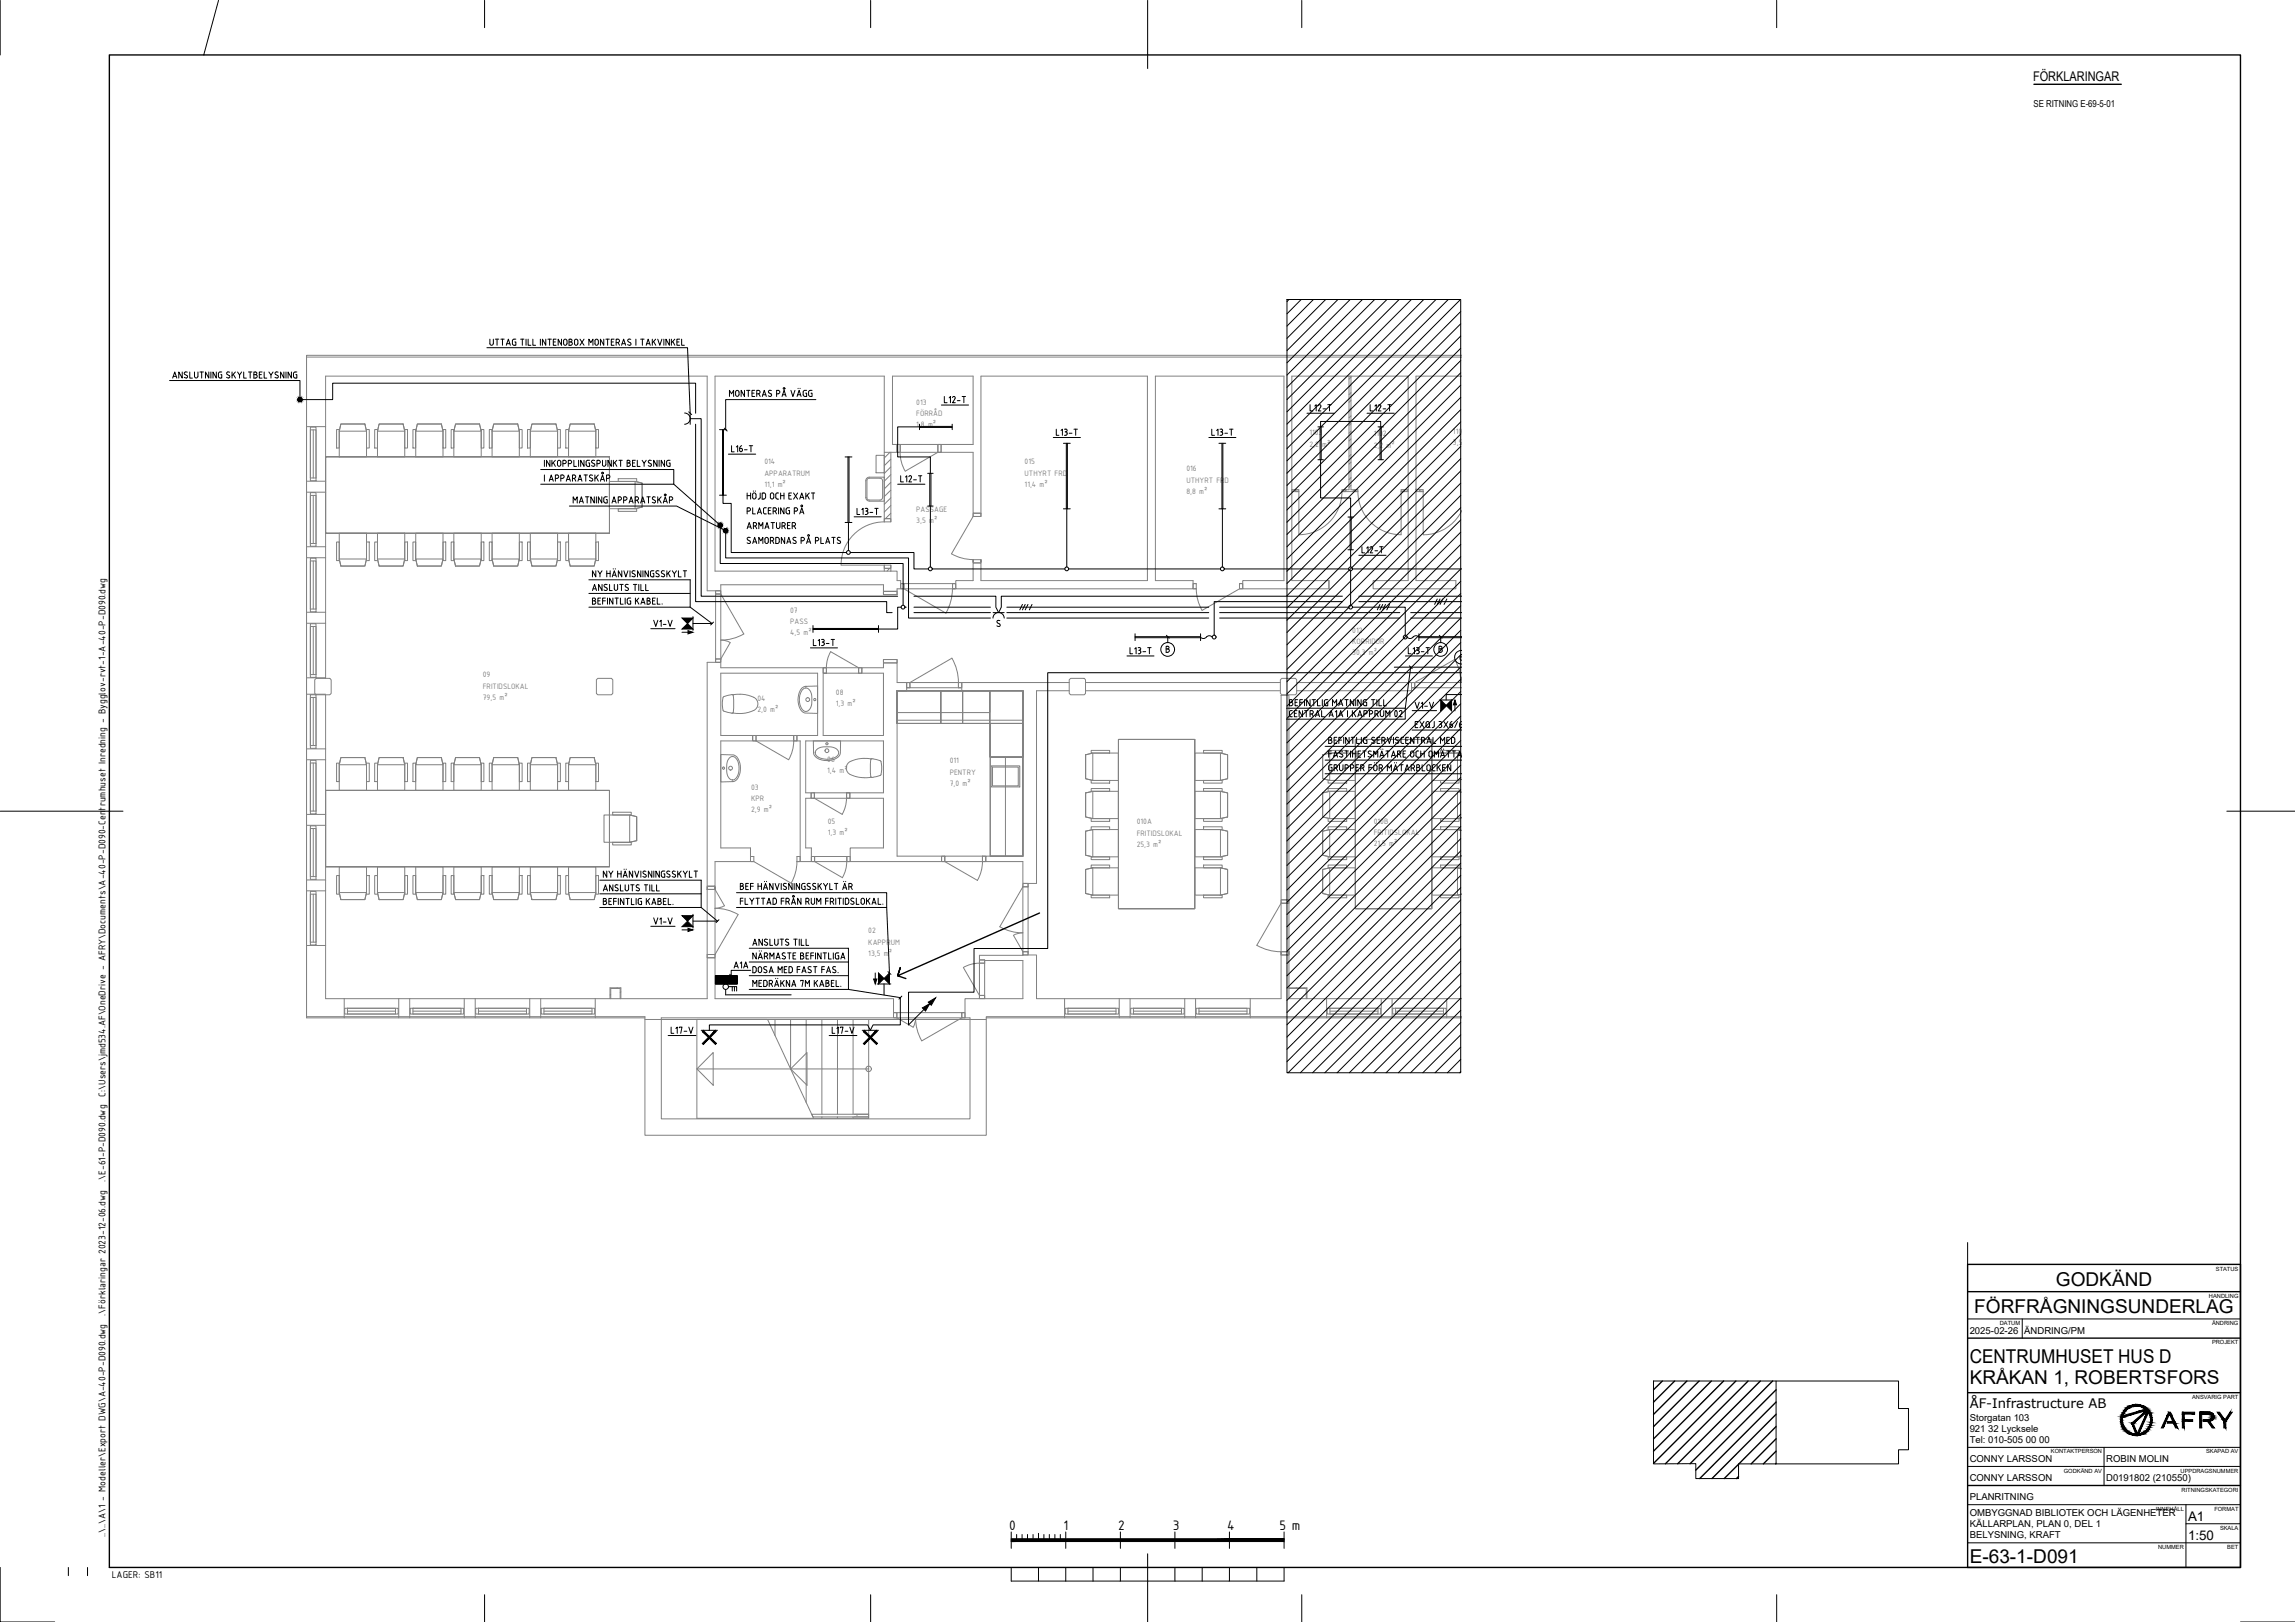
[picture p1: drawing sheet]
<svg xmlns="http://www.w3.org/2000/svg" width="841mm" height="594mm" viewBox="0 0 841 594" stroke-linecap="round" stroke-linejoin="round" font-family="sans-serif">
<defs><g id="words">
<g font-size="7">
<text x="753.4" y="470.8">GODKÄND</text>
<text x="723.5" y="480.8">FÖRFRÅGNINGSUNDERLAG</text>
<text x="721.8" y="499.1">CENTRUMHUSET HUS D</text>
<text x="721.8" y="507.1">KRÅKAN 1, ROBERTSFORS</text>
<text x="721.8" y="572.6">E-63-1-D091</text>
</g>
<g font-size="5.4">
<text x="369.8" y="560.3">0</text>
<text x="389.7" y="560.3">1</text>
<text x="409.8" y="560.3">2</text>
<text x="429.8" y="560.3">3</text>
<text x="449.7" y="560.3">4</text>
<text x="468.8" y="560.3">5 m</text>
</g>
<g font-size="4.9">
<text x="745" y="29.7">FÖRKLARINGAR</text>
<text x="801.8" y="557.1">A1</text>
<text x="801.8" y="564.1">1:50</text>
</g>
<text font-size="4.8" x="721.8" y="515.6">ÅF-Infrastructure AB</text>
<g font-size="3.9">
<text x="38.7" y="401.6" transform="rotate(-90 38.7 401.6)">C:\Users\jmd534.AF\OneDrive - AFRY\Documents\A-40-P-D090-Centrumhuset Inredning - Bygglov-rvt-1-A-40-P-D090.dwg</text>
<text x="38.7" y="432.9" transform="rotate(-90 38.7 432.9)">.\E-61-P-D090.dwg</text>
<text x="38.7" y="481.8" transform="rotate(-90 38.7 481.8)">.\Förklaringar 2023-12-06.dwg</text>
<text x="38.7" y="562.8" transform="rotate(-90 38.7 562.8)">..\..\A\1 - Modeller\Export DWG\A-40-P-D090.dwg</text>
<text x="41" y="578">LAGER: SB11</text>
</g>
<g font-size="3.5">
<text x="745.2" y="39">SE RITNING E-69-5-01</text>
<text x="721.8" y="488.5">2025-02-26</text>
<text x="741.8" y="488.5">ÄNDRING/PM</text>
<text x="721.8" y="520.6">Storgatan 103</text>
<text x="721.8" y="524.6">921 32 Lycksele</text>
<text x="721.8" y="528.6">Tel: 010-505 00 00</text>
<text x="721.8" y="535.5">CONNY LARSSON</text>
<text x="771.8" y="535.5">ROBIN MOLIN</text>
<text x="721.8" y="542.5">CONNY LARSSON</text>
<text x="771.8" y="542.5">D0191802 (210550)</text>
<text x="721.8" y="549.5">PLANRITNING</text>
<text x="721.8" y="555.2">OMBYGGNAD BIBLIOTEK OCH LÄGENHETER</text>
<text x="721.8" y="559.4">KÄLLARPLAN, PLAN 0, DEL 1</text>
<text x="721.8" y="563.5">BELYSNING, KRAFT</text>
</g>
<g font-size="3.1" fill="#808080">
<text x="335.8" y="148.2">013</text>
<text x="335.8" y="152.3">FÖRRÅD</text>
<text x="335.8" y="156.4">1,8 m²</text>
<text x="479.8" y="159.5">1103</text>
<text x="503.4" y="159.9">1102</text>
<text x="532.5" y="158.8">1101</text>
<text x="479.8" y="163.6">2,2 m²</text>
<text x="503.4" y="164">2,2 m²</text>
<text x="532.5" y="162.9">3,5 m²</text>
<text x="280.1" y="170.1">014</text>
<text x="375.5" y="170.1">015</text>
<text x="434.7" y="172.6">016</text>
<text x="280.1" y="174.2">APPARATRUM</text>
<text x="280.1" y="178.3">11,1 m²</text>
<text x="375.5" y="174.2">UTHYRT FRD</text>
<text x="375.5" y="178.3">11,4 m²</text>
<text x="434.7" y="176.8">UTHYRT FRD</text>
<text x="434.7" y="180.9">8,8 m²</text>
<text x="335.8" y="187.5">PASSAGE</text>
<text x="335.8" y="191.6">3,5 m²</text>
<text x="289.5" y="224.5">07</text>
<text x="289.5" y="228.5">PASS</text>
<text x="289.5" y="232.6">4,5 m²</text>
<text x="495.5" y="231.7">012</text>
<text x="495.5" y="235.9">KORRIDOR</text>
<text x="495.5" y="240">30,3 m²</text>
<text x="176.9" y="248.1">09</text>
<text x="176.9" y="252.2">FRITIDSLOKAL</text>
<text x="176.9" y="256.3">79,5 m²</text>
<text x="277.6" y="256.8">04</text>
<text x="306.3" y="254.5">08</text>
<text x="277.6" y="260.9">2,0 m²</text>
<text x="306.3" y="258.6">1,3 m²</text>
<text x="303.1" y="279.2">06</text>
<text x="348.1" y="279.6">011</text>
<text x="303.1" y="283.3">1,4 m²</text>
<text x="348.1" y="283.7">PENTRY</text>
<text x="348.1" y="287.8">7,0 m²</text>
<text x="275.2" y="289.2">03</text>
<text x="275.2" y="293.3">KPR</text>
<text x="275.2" y="297.4">2,9 m²</text>
<text x="303.3" y="301.7">05</text>
<text x="303.3" y="305.8">1,3 m²</text>
<text x="416.5" y="301.9">010A</text>
<text x="503.4" y="301.7">010B</text>
<text x="503.4" y="305.8">FRITIDSLOKAL</text>
<text x="416.5" y="306">FRITIDSLOKAL</text>
<text x="416.5" y="310.1">25,3 m²</text>
<text x="503.4" y="309.9">21,5 m²</text>
<text x="318.2" y="341.9">02</text>
<text x="318.2" y="346">KAPPRUM</text>
<text x="318.2" y="350.1">13,5 m²</text>
</g>
<g font-size="2.1">
<text x="812" y="465.3">STATUS</text>
<text x="809.5" y="475.3">HANDLING</text>
<text x="732.9" y="485.4">DATUM</text>
<text x="810.6" y="485.4">ÄNDRING</text>
<text x="810.6" y="492.4">PROJEKT</text>
<text x="803.3" y="512.3">ANSVARIG PART</text>
<text x="751.6" y="532.4">KONTAKTPERSON</text>
<text x="808.4" y="532.4">SKAPAD AV</text>
<text x="756.3" y="539.3">GODKÄND AV</text>
<text x="799.1" y="539.3">UPPDRAGSNUMMER</text>
<text x="799.5" y="546.3">RITNINGSKATEGORI</text>
<text x="790.1" y="553.4">INNEHÅLL</text>
<text x="811.5" y="553.4">FORMAT</text>
<text x="813.5" y="560.3">SKALA</text>
<text x="790.9" y="567.4">NUMMER</text>
<text x="816.2" y="567.4">BET</text>
</g>
</g></defs>
<g fill="none" stroke="#808080" stroke-width=".37">
<path d="M112.3 130.8h423.4M494.4 137.8v41.6h-1.4v.7h3.4v-.7h-1.3v-41.6M495.1 138.1l-.7 .8M535.7 137.8h-16.8v74.9h14.6v3h-30.3v-3h12.8v-74.9h-42.6v74.9h13.6v3h-31.6v-3h15.1v-74.9h-47.1v74.9h13.8v3h-86.9v-3h6.3v-6.5h2.9v6.5h61v-74.9h-61v50.2h-2.9v-22.3h-11.7v-2.9h11.7v-25h-29.5v25h1.6v2.9h-2.2M535.7 130.1h-423.4v242.3h124v43.4h125.1v-43.4h174.3M112.3 156.3h7M113.7 157.5h2.1v17.6h-2.1zM113.7 156.4h2.1v19.7h-2.1zM114.8 157.5v17.6M123.3 157.3h1v6.8h-1zM124.9 155.3h8.8l.6 2.6v9.4h-10v-9.4zM124.9 155.3h8.8l.6 2.6h-10z"/>
<path d="M134.3 157.3h1v6.8h-1zM137.3 157.3h1v6.8h-1zM138.9 155.3h8.8l.6 2.6v9.4h-10v-9.4zM138.9 155.3h8.8l.6 2.6h-10zM148.3 157.3h1v6.8h-1zM151.3 157.3h1v6.8h-1zM152.9 155.3h8.8l.6 2.6v9.4h-10v-9.4zM152.9 155.3h8.8l.6 2.6h-10zM162.3 157.3h1.1v6.8h-1.1zM165.3 157.3h1v6.8h-1zM166.9 155.3h8.8l.6 2.6v9.4h-10v-9.4zM166.9 155.3h8.8l.6 2.6h-10z"/>
<path d="M176.3 157.3h1v6.8h-1zM179.3 157.3h1v6.8h-1zM180.9 155.3h8.8l.6 2.6v9.4h-10v-9.4zM180.9 155.3h8.8l.6 2.6h-10zM190.3 157.3h1v6.8h-1zM193.3 157.3h1v6.8h-1zM194.9 155.3h8.8l.6 2.6v9.4h-10v-9.4zM194.9 155.3h8.8l.6 2.6h-10zM204.3 157.3h1v6.8h-1zM207.3 157.3h1.1v6.8h-1.1zM208.9 155.3h8.8l.6 2.6v9.4h-9.9v-9.4zM208.9 155.3h8.8l.6 2.6h-9.9z"/>
<path d="M218.3 157.3h1v6.8h-1zM495.1 158l-.7 .7M495.1 141l-.7 .7M495.1 143.8l-.7 .7M495.1 146.7l-.7 .7M495.1 149.5l-.7 .7M495.1 152.3l-.7 .7M495.1 155.1l-.7 .7M112.3 176.2h7M119.3 167.3h104v28h-104v-28h104v28h-104zM223.3 176.3h9.4l2.6 .6v8.8l-2.6 .6h-9.4zM226.6 175.3h6.7v1h-6.7z"/>
<path d="M232.7 176.3l2.6 .6v8.8l-2.6 .6zM317.7 176.1l.2-.7 .7-.3h3.9l.6 .3 .3 .7M317.7 176.1v6.2M321 166.8h3v6.4h-3zM323.5 176.1v6.2M324 165.7h2.5M326.1 165.7l-2.1 2M326.5 165.7v24.3h-2.5v-52.2h-62v71.4h64.5M326.5 168.2l-2.5 2.4M326.5 171l-2.5 2.4M326.5 173.8l-2.5 2.4M326.5 176.7l-2.5 2.4"/>
<path d="M326.5 179.5l-2.5 2.4M328.9 162.8h1v2.9h-1M329.8 165.6a13.8 13.8 0 0 0 1.9 7M329.9 162.8h-1.2v2.9h1.2M329.9 162.8h13.8v2.9h-13.8M329.9 162.8v2.9M343.7 162.8h1.2v2.9h-1.2l-11.9 6.9M344.7 162.8h-1v2.9h1M473.4 179.4h1.4v.7h-1.4M473.7 179.4l-.3 .2M475 179.4h1v.7h-1M476 179.4h-1.2v.7h1.2v15.8a15.9 15.9 0 0 0 15.8-15.9"/>
<path d="M491.8 179.4h1.2v.7h-1.2M492.8 179.4h-1v.7M493.5 179.4l-.5 .4M495.1 177.8l-.7 .7M495.1 160.8l-.7 .7M495.1 163.6l-.7 .7M495.1 166.5l-.7 .6M495.1 169.3l-.7 .7M495.1 172.1l-.7 .7M495.1 174.9l-.7 .8M496.3 179.4l-.7 .7M496.6 179.4h1v.7h-1"/>
<path d="M497.6 179.4h-1.2v.7l1.2-.1a15.9 15.9 0 0 0 15.8 15.9v-15.8h1.2v-.7h-1.2M514.4 179.4h-1v.7h1M516 179.4h-1.4v.7h1.4M516 179.5l-.6 .6M518.9 179.4h.1M518.9 179.4h1.4v.7h-1.4M520.5 179.4h1M112.3 180.3h7M113.7 181.5h2.1v17.6h-2.1zM113.7 180.4h2.1v19.7h-2.1zM114.8 181.5v17.6M123.3 198.5h1v6.8h-1z"/>
<path d="M124.3 195.3h10v9.4l-.6 2.6h-8.8l-.6-2.6zM134.3 198.5h1v6.8h-1zM137.3 198.5h1v6.8h-1zM138.3 195.3h10v9.4l-.6 2.6h-8.8l-.6-2.6zM148.3 198.5h1v6.8h-1zM151.3 198.5h1v6.8h-1zM152.3 195.3h10v9.4l-.6 2.6h-8.8l-.6-2.6zM162.3 198.5h1.1v6.8h-1.1zM165.3 198.5h1v6.8h-1zM166.3 195.3h10v9.4l-.6 2.6h-8.8l-.6-2.6zM176.3 198.5h1v6.8h-1zM179.3 198.5h1v6.8h-1z"/>
<path d="M180.3 195.3h10v9.4l-.6 2.6h-8.8l-.6-2.6zM190.3 198.5h1v6.8h-1zM193.3 198.5h1v6.8h-1zM194.3 195.3h10v9.4l-.6 2.6h-8.8l-.6-2.6zM204.3 198.5h1v6.8h-1zM207.3 198.5h1.1v6.8h-1.1zM208.4 195.3h9.9v9.4l-.6 2.6h-8.8l-.5-2.6zM218.3 198.5h1v6.8h-1zM226.6 186.3h6.7v1h-6.7zM317.7 182.2l.2 .7 .7 .2h3.9l.6-.2 .3-.7M318.6 183.5l-.8-.2-.5-1v-6.2l.2-.8 1.1-.5h5.4v8.8h-5.4M324 190.2v.9h2.5v-.9"/>
<path d="M326.5 191.1v-1.1h-2.5v1.1a15.8 15.8 0 0 0-15.8 15.9M326.5 182.3l-2.5 2.4M326.5 185.1l-2.5 2.5M326.5 188l-2 2M356.6 188.2v1h2.9v-1M359.5 189.2v-1.2h-2.9v1.2l-7.9 13.6a15.7 15.7 0 0 0 7.9 2.1M491.8 180.1h1M520.5 180.1h1h-1.2v-.7h1.2v16.5a15.7 15.7 0 0 0 14.2-8.9M112.3 204.3h7M112.3 200.3h7M113.7 205.5h2.1v17.6h-2.1zM113.7 204.4h2.1v19.7h-2.1z"/>
<path d="M114.8 205.5v17.6M124.3 204.7h10l-.6 2.6h-8.8zM138.3 204.7h10l-.6 2.6h-8.8zM152.3 204.7h10l-.6 2.6h-8.8zM166.3 204.7h10l-.6 2.6h-8.8zM180.3 204.7h10l-.6 2.6h-8.8zM194.3 204.7h10l-.6 2.6h-8.8zM208.4 204.7h9.9l-.6 2.6h-8.8zM262.2 217.6v-1.2h1.9v1.2l8.5 14.6M262.2 216.6v1h1.9v-1M308.3 207h15.7v1.2h2.5v-1.2M323.8 217.8v-1.2h4.9v1.2"/>
<path d="M323.8 216.8v1h4.9M324 209.2v-1h2.5v1M324 208v-1h2.5v1M326 208.2l-.9 1M326.5 209.2h2.2v3.5h1.4v3h-1.4v.9h-4.9v-2.4h-59.7v2.2h-4.9v-78.6h-139.9v110.7M328.7 216.8v1M330.2 213.8h1v1.9h-1M331.2 213.8h-1.1v1.9h1.1l15.5 8.9a18.4 18.4 0 0 0 2.3-9M331.2 213.8h17.9v1.9h-17.9zM350 213.8h-.9h1.2v1.9h-1.2h.9M356.6 206v-1v1.2h2.9v-1.2v1M356.6 205h2.9"/>
<path d="M437.4 213.8h1v1.9h-1M438.4 213.8h-1.2v1.9l1.2-.1a16 16 0 0 0 2.1 8l13.7-7.9h1.2v-1.9h-1.2M455.2 213.8h-1v1.9h1M112.3 228.3h7M112.3 224.3h7M113.7 229.5h2.1v17.6h-2.1zM113.7 228.4h2.1v19.7h-2.1zM114.8 229.5v17.6M272.6 232.2a16.4 16.4 0 0 1-8.5 2.2l1.8 .2 1.7 .7-3.5 6.1M112.3 254.3h7M112.3 248.3h7M113.7 255.5h2.1v17.6h-2.1z"/>
<path d="M113.7 254.5h2.1v19.6h-2.1zM114.8 255.5v17.6M115.3 249l.6-.5h4.9l.6 .5v5l-.6 .5h-4.9l-.6-.5zM119.3 254.5v111.3h104.2M218.6 249l.5-.5h5l.5 .5v5l-.5 .5h-5l-.5-.5zM259.2 242.6h4.9v2h37.6v24.8h22.1v-22.8h-8v-2h8v-1.8h4.9v7.2h3.6v3h-3.6v60.6h16.3v2h-33.4v-5h12.2v-18.2h-12.4v-2h12.4v-19h-28.5v19h2v2h-2v18.2h2v5h-4.1v-44.2h-1.2v-2h7.6v-22.8h-35.5v22.8h11.7v2h-11.7v39.2h10.9v5h-13v9h-2.8zM262.2 241.4h1.9v1.2h-1.9zM262.2 241.4v-23.8h1.9v23.8M262.2 241.4v1M262.2 241.4h1.9M264.1 241.4v1M265.4 255.1a6.4 6.4 0 0 0-.4 5.2l.4 .2"/>
<path d="M268 254.5l-2.6 .6M268 254.4a14.1 14.1 0 0 1 9 1.6 2.9 2.9 0 0 1 .4 3.1 2.9 2.9 0 0 1-2.6 1.7 18.1 18.1 0 0 1-6.8 .4M268.5 254.5l.2 .1M268.7 254.6v6.4M293.9 251.9l1.1-.5 4.6-.1v10l-4.3-.1a3.1 3.1 0 0 1-2.6-3 6.9 6.9 0 0 1 1.2-6.3zM294 252.7a1.74 1.74 0 0 1 1.8-.7 1.74 1.74 0 0 1 1.3 1.5 6.5 6.5 0 0 1-1 6.8 1.91 1.91 0 0 1-2.7-1.6 6.6 6.6 0 0 1 .6-6zM301.8 244.6h1h-1.1v2h1.1h-1M302.8 244.6a11.7 11.7 0 0 1 1.6-5.9l10.2 5.9h1.2v2h-1.2M302.8 244.6h11.8v2h-11.8zM315.6 244.6h-1v2h1M323.8 241.6v1.2h4.9v-1.2M323.8 242.6v-1h4.9v1"/>
<path d="M328.7 253v12h46.1v-12v12h-46.1v-12h46.1v12h-46.1v-12h46.1zM328.7 253h16v12h-16zM328.7 253h34v8h-34zM328.7 253h46.1M328.7 253v10.8h46.1M332.4 250h1v1.9h-1M344.7 253h8v12h-8v-12h8v12h-8zM351.2 250a18.1 18.1 0 0 0-2.3-8.9l-15.5 8.9h-1.1v1.9h1.1M351.2 250h1.3v1.9h-1.3zM351.2 250h-17.8v1.9h17.8M351.2 250h1M351.2 251.9h1"/>
<path d="M351.2 250v1.9M352.7 253h10v12h-10v-12h10v12h-10zM374.8 253v60.6M391.8 250h-39.3v3h22.3M391.8 253h-12v70.6h-5v-8h-13.5v-2h13.5M391.8 249l.5-.5h5l.5 .5v5l-.5 .5h-5l-.5-.5zM397.8 250h71.4M397.8 253h71.4M469.2 249l.5-.5h5l.5 .5v5l-.5 .5h-5l-.5-.5zM469.5 254.6h2.8v75h-2.8zM475.2 250h42.1v3h-42.1M517.5 251.9h.9h-1.1v-1.9h1.1v1.9"/>
<path d="M517.5 250h18.2M535.3 250a16.9 16.9 0 0 0-2.2-8.5l-14.7 8.5v1.9h17.3M535.7 248l-.3 2M112.3 278.3h7M112.3 274.3h7M113.7 279.5h2.1v17.6h-2.1zM113.7 278.5h2.1v19.6h-2.1zM114.8 279.5v17.6M123.3 279.5h1v6.8h-1zM124.9 277.5h8.8l.6 2.6v9.4h-10v-9.4zM124.9 277.5h8.8l.6 2.6h-10zM134.3 279.5h1v6.8h-1z"/>
<path d="M137.3 279.5h1v6.8h-1zM138.9 277.5h8.8l.6 2.6v9.4h-10v-9.4zM138.9 277.5h8.8l.6 2.6h-10zM148.3 279.5h1v6.8h-1zM151.3 279.5h1v6.8h-1zM152.9 277.5h8.8l.6 2.6v9.4h-10v-9.4zM152.9 277.5h8.8l.6 2.6h-10zM162.3 279.5h1.1v6.8h-1.1zM165.3 279.5h1v6.8h-1zM166.9 277.5h8.8l.6 2.6v9.4h-10v-9.4zM166.9 277.5h8.8l.6 2.6h-10zM176.3 279.5h1v6.8h-1z"/>
<path d="M179.3 279.5h1v6.8h-1zM180.9 277.5h8.8l.6 2.6v9.4h-10v-9.4zM180.9 277.5h8.8l.6 2.6h-10zM190.3 279.5h1v6.8h-1zM193.3 279.5h1v6.8h-1zM194.9 277.5h8.8l.6 2.6v9.4h-10v-9.4zM194.9 277.5h8.8l.6 2.6h-10zM204.3 279.5h1v6.8h-1zM207.3 279.5h1.1v6.8h-1.1zM208.9 277.5h8.8l.6 2.6v9.4h-9.9v-9.4zM208.9 277.5h8.8l.6 2.6h-9.9zM218.3 279.5h1v6.8h-1z"/>
<path d="M264.1 276.4l4.4 .1a3.1 3.1 0 0 1 2.6 3 6 6 0 0 1-1.8 6.6l-5.2 .3zM265.4 260.5l2.6 .6M267.2 277.7a1.89 1.89 0 0 1 2.1-.4 1.89 1.89 0 0 1 1.2 1.7 5.6 5.6 0 0 1-1.6 6.6 2.05 2.05 0 0 1-2.4-2 7.2 7.2 0 0 1 .7-5.9zM268.7 261l-.2 .1M276 269.4h1.1v2h-1.1M277.1 269.4h-1.3v2h1.3l11.9 6.9M290.9 269.4h1.1v2h-1.1M290.9 269.4h-13.8v2h13.8M290.9 271.4h.9M290.9 269.4v2M290.9 271.3a13.8 13.8 0 0 1-1.9 7M291.8 269.4h-.9v2"/>
<path d="M298.1 271.4h9.9v4.3a3.3 3.3 0 0 1-3.1 2.7 5.8 5.8 0 0 1-6.5-1.9zM299.3 274.5a7.3 7.3 0 0 1 7.5 0 1.89 1.89 0 0 1 .3 2 1.89 1.89 0 0 1-1.7 1.2 5.9 5.9 0 0 1-6.5-1.3l-.2-.7zM310.8 279.5a12.2 12.2 0 0 1 8.5-1.6l-.3 1-.1 2.4 .2 3.2 .2 .2a12.6 12.6 0 0 1-8.5-1.6 2.69 2.69 0 0 1 0-3.6zM319.4 277.9l3.1 .7a5.4 5.4 0 0 1 .5 4.4l-.2 .8-.3 .3M362.9 277.3h11.9h-11.9v36.3zM362.9 265v12.3h11.9v-12.3h-11.9h11.9v12.3h-11.9v-12.3h11.9v12.3h-11.9zM368.5 277.3v36.3M397.8 276.5l2.7-.7h9.4v10h-9.4l-2.7-.6zM397.8 276.5l2.7-.7v10l-2.7-.6zM399.9 274.8h6.7v1h-6.7zM409.9 270.8h27.9v62h-27.9v-62h27.9v62h-27.9zM437.8 275.8h9.4l2.7 .7v8.7l-2.7 .6h-9.4z"/>
<path d="M441.1 274.8h6.8v1h-6.8zM447.2 275.8l2.7 .7v8.7l-2.7 .6zM484.7 276.5l2.6-.7h9.4v10h-9.4l-2.6-.6zM484.7 276.5l2.6-.7v10l-2.6-.6zM486.7 274.8h6.8v1h-6.8zM496.7 270.8h28v62h-28v-62h28v62h-28zM524.7 275.8h9.4l1.6 .4-1.6-.4v10l1.6-.3-1.6 .3h-9.4zM527.9 274.8h6.8v1h-6.8zM112.3 298.3h7M119.3 289.5h104v28h-104v-28h104v28h-104zM221.3 298.5h9.4l2.6 .6v8.8l-2.6 .6h-9.4zM224.5 297.5h6.8v1h-6.8z"/>
<path d="M230.7 298.5l2.6 .6v8.8l-2.6 .6zM297.5 290.4h.9v2h-.9M298.4 290.4h-1.1v2h1.1l10.3 5.9M298.4 290.4h11.8v2h-11.8zM310.2 292.3a11.8 11.8 0 0 1-1.6 5.9M311.3 290.4h-1.1h1.2v2h-1.2h1.1M319.9 284.7h-.5M322.5 284l-2.6 .7M363.2 280.5h10.5v7.7h-10.5zM363.7 280.9h9.5v6.9h-9.5zM397.8 290.4l2.7-.6h9.4v10h-9.4l-2.7-.6zM397.8 290.4l2.7-.6v10l-2.7-.6z"/>
<path d="M399.9 299.8h6.7v1h-6.7zM399.9 288.8h6.7v1h-6.7zM399.9 285.8h6.7v1h-6.7zM437.8 289.8h9.4l2.7 .6v8.8l-2.7 .6h-9.4zM441.1 299.8h6.8v1h-6.8zM441.1 288.8h6.8v1h-6.8zM441.1 285.8h6.8v1h-6.8zM447.2 289.8l2.7 .6v8.8l-2.7 .6zM484.7 290.4l2.6-.6h9.4v10h-9.4l-2.6-.6zM484.7 290.4l2.6-.6v10l-2.6-.6zM486.7 299.8h6.8v1h-6.8zM486.7 288.8h6.8v1h-6.8z"/>
<path d="M486.7 285.8h6.8v1h-6.8zM524.7 289.8h9.4l1.6 .4-1.6-.4v10l1.6-.3-1.6 .3h-9.4zM527.9 299.8h6.8v1h-6.8zM527.9 288.8h6.8v1h-6.8zM527.9 285.8h6.8v1h-6.8zM112.3 302.3h7M113.7 303.5h2.1v17.6h-2.1zM113.7 302.5h2.1v19.6h-2.1zM114.8 303.5v17.6M124.3 317.5h10v9.4l-.6 2.6h-8.8l-.6-2.6zM138.3 317.5h10v9.4l-.6 2.6h-8.8l-.6-2.6zM152.3 317.5h10v9.4l-.6 2.6h-8.8l-.6-2.6z"/>
<path d="M166.3 317.5h10v9.4l-.6 2.6h-8.8l-.6-2.6zM180.3 317.5h10v9.4l-.6 2.6h-8.8l-.6-2.6zM194.3 317.5h10v9.4l-.6 2.6h-8.8l-.6-2.6zM208.4 317.5h9.9v9.4l-.6 2.6h-8.8l-.5-2.6zM224.5 308.5h6.8v1h-6.8zM275.2 313.7h1.1v1.9h-1.1M276.3 313.7h-1.3v1.9h1.3l13.6 7.9a16.1 16.1 0 0 0 2.1-8M292 313.7h1.2v1.9h-1.2M292 315.6h1.1M293.1 313.7h-1.1v1.9M297.5 313.7h1v1.9h-1M298.5 313.7h-1.2v1.9h1.2l10.3 5.9a13 13 0 0 0 1.5-6"/>
<path d="M298.5 313.7h11.8v1.9h-11.8zM311.3 313.7h-1h1.3v1.9h-1.3h1M345.3 313.6h.9v2h-.9M346.2 313.6h-1.2v2h1.2l12 6.9a14.4 14.4 0 0 0 1.8-7M360 313.6h1.3v2h-1.3M360 313.6h-13.8v2h13.8M360 315.6h1M360 313.6v2M361 313.6h-1v2M362.9 313.6h11.9h-11.9M374.8 313.6v-36.3v36.3M397.8 304.4l2.7-.6h9.4v10h-9.4l-2.7-.6z"/>
<path d="M397.8 304.4l2.7-.6v10l-2.7-.6zM397.8 318.4l2.7-.5h9.4v9.9h-9.4l-2.7-.5zM397.8 318.4l2.7-.5v9.9l-2.7-.5zM399.9 313.8h6.7v1h-6.7zM399.9 302.8h6.7v1h-6.7zM399.9 316.8h6.7v1.1h-6.7zM437.8 303.8h9.4l2.7 .6v8.8l-2.7 .6h-9.4zM437.8 317.9h9.4l2.7 .5v8.9l-2.7 .5h-9.4zM441.1 313.8h6.8v1h-6.8zM441.1 302.8h6.8v1h-6.8zM441.1 316.8h6.8v1.1h-6.8zM447.2 303.8l2.7 .6v8.8l-2.7 .6z"/>
<path d="M447.2 317.9l2.7 .5v8.9l-2.7 .5zM484.7 304.4l2.6-.6h9.4v10h-9.4l-2.6-.6zM484.7 304.4l2.6-.6v10l-2.6-.6zM484.7 318.4l2.6-.5h9.4v9.9h-9.4l-2.6-.5zM484.7 318.4l2.6-.5v9.9l-2.6-.5zM486.7 313.8h6.8v1h-6.8zM486.7 302.8h6.8v1h-6.8zM486.7 316.8h6.8v1.1h-6.8zM524.7 303.8h9.4l1.6 .4-1.6-.4v10l1.6-.3-1.6 .3h-9.4zM524.7 317.9h9.4l1.6 .3-1.6-.3v9.9l1.6-.3-1.6 .3h-9.4zM527.9 313.8h6.8v1h-6.8zM527.9 302.8h6.8v1h-6.8z"/>
<path d="M527.9 316.8h6.8v1.1h-6.8zM112.3 326.3h7M112.3 322.3h7M113.7 327.5h2.1v17.6h-2.1zM113.7 326.5h2.1v19.6h-2.1zM114.8 327.5v17.6M123.3 320.7h1v6.8h-1zM124.3 326.9h10l-.6 2.6h-8.8zM134.3 320.7h1v6.8h-1zM137.3 320.7h1v6.8h-1zM138.3 326.9h10l-.6 2.6h-8.8zM148.3 320.7h1v6.8h-1z"/>
<path d="M151.3 320.7h1v6.8h-1zM152.3 326.9h10l-.6 2.6h-8.8zM162.3 320.7h1.1v6.8h-1.1zM165.3 320.7h1v6.8h-1zM166.3 326.9h10l-.6 2.6h-8.8zM176.3 320.7h1v6.8h-1zM179.3 320.7h1v6.8h-1zM180.3 326.9h10l-.6 2.6h-8.8zM190.3 320.7h1v6.8h-1zM193.3 320.7h1v6.8h-1zM194.3 326.9h10l-.6 2.6h-8.8zM204.3 320.7h1v6.8h-1z"/>
<path d="M207.3 320.7h1.1v6.8h-1.1zM208.4 326.9h9.9l-.6 2.6h-8.8zM218.3 320.7h1v6.8h-1zM259.2 324.8v1v-1.2h2.8v1.2v-1M259.2 325.8h2.8v23.8h-2.8zM262 325.8l3.5 5.9-1.7 .7-1.8 .3a16.9 16.9 0 0 1 8.5 2.2M270.5 335l-8.5 14.6v1.2h-2.8v-1.2M374.8 323.8v1h2v-1M376.8 324.8v-1.2h-2v1.2l-8.4 14.6a17.1 17.1 0 0 0 8.4 2.3M399.9 327.8h6.7v1h-6.7zM441.1 327.8h6.8v1h-6.8zM469.5 329.8v1h2.8v-1"/>
<path d="M469.5 330.8h2.8v17.8h-2.8zM472.3 330.8v-1.2h-2.8v1.2l-8.9 15.4a17.7 17.7 0 0 0 8.8 2.4M486.7 327.8h6.8v1h-6.8zM527.9 327.8h6.8v1h-6.8zM112.3 346.3h7M259.2 350.6v-1h2.8v1M353 354.4l5.9 10.2v1.2h1.9v-1.2M358.9 352.8a11.8 11.8 0 0 0-5.9 1.6M358.9 352.8v-1.2h1.9v1.2M358.9 351.8v1h1.9v-1M358.9 352.8v11.8h1.9v-11.8M358.9 352.8h1.9"/>
<path d="M360.8 351.8h14v14h-21.2v7h1.9v37h-113.2v-37h85.1v-7h-65.4v-15h-2.8v15h-31.7M360.8 351.8v-.2h-1.9v-1.7l20.9-.1v16h89.7v-16h2.8v12.2M371.4 342.6l3.4 6M374.8 341.6l-1.8 .3-1.6 .7M374.8 348.6v1.2h2v-1.2M374.8 348.6h2v1M374.8 348.6v-23.8h2v23.8M374.8 348.6v1M374.8 348.6h2M469.5 349.6v-1v1.2h2.8v-1.2v1M112.3 372.4v.4h124M126.1 365.8v7"/>
<path d="M126.3 369.3h19.6v2.1h-19.6zM127.3 369.3h17.6v2.1h-17.6zM127.3 370.3h17.6M146.1 365.8v7M150.1 365.8v7M150.3 369.3h19.6v2.1h-19.6zM151.3 369.3h17.6v2.1h-17.6zM151.3 370.3h17.6M170.1 365.8v7M174.1 365.8v7M174.3 369.3h19.6v2.1h-19.6zM175.3 369.3h17.6v2.1h-17.6z"/>
<path d="M175.3 370.3h17.6M194.1 365.8v7M198.1 365.8v7M198.3 369.3h19.6v2.1h-19.6zM199.3 369.3h17.6v2.1h-17.6zM199.3 370.3h17.6M218.1 365.8v7M223.8 365.8h-.3v-4h4v4h-.2M223.8 365.8h3.5M223.8 365.8v-3.8h3.5v3.8M223.8 364.2l-.3 .3M226.2 361.8l-.3 .2"/>
<path d="M227.5 363.3l-.2 .2M236.3 373.4h45l16.8 36.2M255.4 373.4h62.9v36.2h-62.9zM284 373.4v5.8M289.7 373.4v18.1M295.4 373.4v30.4M301.2 373.4v34.7M306.9 373.4v34.7M312.6 373.4v34.7M318.3 373.4h43.1M327.6 370.9h1.1v1.9h-1.1M328.7 370.9h-1.3v1.9h1.3"/>
<path d="M328.7 370.9h23.8v1.9h-23.8M328.7 370.9v1.9M335.6 372.8l-.3 1.8-.7 1.6-5.9-3.4M352.5 370.9h1.1v1.9h-1.1l-14.7 8.4a16.5 16.5 0 0 1-2.3-8.4M353.4 370.9h-.9v1.9h.9M358.9 365.6v-1h1.9v1M361.4 372.8h174.3M390.1 365.8v7M390.3 369.3h19.6v2.1h-19.6zM391.4 369.3h17.6v2.1h-17.6zM391.4 370.3h17.6M410.2 365.8v7"/>
<path d="M414.1 365.8v7M414.3 369.3h19.6v2.1h-19.6zM415.4 369.3h17.6v2.1h-17.6zM415.4 370.3h17.6M434.2 365.8v7M438.1 365.8v7M438.3 369.3h19.6v2.1h-19.6zM439.4 369.3h17.6v2.1h-17.6zM439.4 370.3h17.6M458.2 365.8v7M472.3 362v3.8h63.4M472.3 362h6.4v3.8"/>
<path d="M472.3 361.8h6.6v4M475.1 361.8l-.3 .2M477.9 361.8l-.2 .2M478.9 363.6l-.2 .3M486.1 365.8v7M486.4 369.3h19.6v2.1h-19.6zM487.4 369.3h17.6v2.1h-17.6zM487.4 370.3h17.6M506.2 365.8v7M510.1 365.8v7M510.4 369.3h19.6v2.1h-19.6zM511.4 369.3h17.6v2.1h-17.6z"/>
<path d="M511.4 370.3h17.6M530.2 365.8v7M255.4 391.5h62.9M261.4 385.5v12l-6-6zM289.7 391.5l6-6v12zM301.2 409.1v.5M306.9 409.1v.5M312.6 409.1v.5M313.1 408.1h5.2h-20.8l.4 1h20.4h-5.2M314.1 408.5v.2M318.3 408.5v.1"/>
<circle cx="296" cy="256.2" r=".7"/>
<circle cx="298.6" cy="256.2" r=".4"/>
<circle cx="303" cy="272.4" r=".4"/>
<circle cx="303" cy="274.9" r=".7"/>
<circle cx="265.1" cy="281.3" r=".4"/>
<circle cx="267.7" cy="281.3" r=".7"/>
<circle cx="318.3" cy="391.5" r=".99"/>
</g>
<g fill="none" stroke="#000" stroke-width=".37">
<path d="M.1 .1v20M80.1 .1l-5.4 20M177.6 .1v10M319.1 .1v10M420.6 .1v25M477 .1v10M651.1 .1v10M471.6 109.7h63.7v283.2h-63.7zM472.3 109.7l-.7 .8M476.8 109.7l-5.2 5.2M481.3 109.7l-9.7 9.7M485.8 109.7l-14.2 14.2"/>
<path d="M490.3 109.7l-18.7 18.7M494.8 109.7l-23.2 23.2M499.3 109.7l-27.7 27.7M503.8 109.7l-32.2 32.2M508.2 109.7l-36.6 36.7M512.7 109.7l-41.1 41.1M517.2 109.7l-45.6 45.6M521.7 109.7l-50.1 50.1M526.2 109.7l-54.6 54.6M530.7 109.7l-59.1 59.1M535.2 109.7l-63.6 63.6M535.3 114.1l-63.7 63.7"/>
<path d="M535.3 118.6l-63.7 63.7M62.1 139.4h47.8v7h12v-6.1h133v11.1M63.3 138.5l.7-2.3 .8 2.3M63.5 137.9h1M66.8 136.2v2.3l-1.3-2.3v2.3M68.5 137.5a.6 .6 0 0 1-.1 1 .6 .6 0 0 1-.9-.3M68.6 136.3a.6 .6 0 0 0-.8 0 .6 .6 0 0 0 0 .9l.7 .4M69.5 136.2v2.3h1M71.3 137.8a.61 .61 0 0 0 .6 .6 .61 .61 0 0 0 .6-.6M71.3 136.2v1.7M72.5 136.2v1.7M73.3 136.2h1.2"/>
<path d="M73.9 136.2v2.3M76.5 136.2v2.3l-1.2-2.3v2.3M77.3 136.2v2.3M79.3 136.2v2.3l-1.3-2.3v2.3M80 137.8l.7 .6M80.7 136.2l-.6 .4-.1 1.3M80.7 136.2h.6M80.9 137.2h.4v1.3h-.6M83.5 136.2l.6 .1M83.5 136.2l-.4 .6 .9 .8M84 137.5a.6 .6 0 0 1-.1 1 .6 .6 0 0 1-.9-.3M85 136.2v2.3"/>
<path d="M85.5 137.1l.8 1.4M86.3 136.2l-1.3 1.4M87.1 136.2l.7 1.1 .7-1.1M87.8 137.3v1.2M89.3 136.2v2.3h1M91 136.2h1.3M91.7 136.2v2.3M93 137.2h.7M93.6 137.2a.61 .61 0 0 1 .7 .6 .61 .61 0 0 1-.7 .6M93.6 137.2l.5-.2v-.5l-1.1-.3v2.3h.7M95 137.2h.8M96 136.2h-1v2.3h1"/>
<path d="M96.8 136.2v2.3h1M98.5 136.2l.8 1.1 .8-1.1M99.3 137.3v1.2M101.3 136.2l-.5 .6 1.1 .9a.63 .63 0 0 1-.3 .8 .63 .63 0 0 1-.8-.3M101.3 136.2l.6 .1M104 136.2v2.3l-1.2-2.3v2.3M104.8 136.2v2.3M106.8 136.2v2.3l-1.2-2.3v2.3M107.6 137.8l.6 .6M108.4 137.2h.4v1.3h-.6M108.8 136.2l-1.1 .2-.1 1.5M178.4 127.4h73.6l.9 28"/>
<path d="M179.5 124.2v1.6a.61 .61 0 0 0 .6 .7 .61 .61 0 0 0 .6-.7l.1-1.6M181.5 124.2h1.3M182.1 124.2v2.3M183.5 124.2h1.3M184.1 124.2v2.3M185.5 126.5l.8-2.3 .7 2.3M185.7 125.9h1.1M188.4 124.2l-.6 .4v1.2l.6 .7M188.4 124.2h.6M188.7 125.2h.3v1.3h-.6M190.8 124.2h1.2M191.4 124.2v2.3"/>
<path d="M192.8 124.2v2.3M193.5 124.2v2.3h1M195.3 124.2v2.3h1M198 124.2v2.3M200 124.2v2.3l-1.2-2.3v2.3M200.8 124.2h1.2M201.4 124.2v2.3M202.8 125.2h.7M203.8 124.2h-1v2.3h1M205.8 124.2v2.3l-1.3-2.3v2.3M206.7 124.4h.9l.2 1.4a.61 .61 0 0 1-.6 .7 .61 .61 0 0 1-.7-.6zM208.5 124.2l1.1 .3v.5l-.5 .2a.64 .64 0 0 1 .6 .6 .64 .64 0 0 1-.6 .7h-.6z"/>
<path d="M208.5 125.2h.7M211.7 124.8a.61 .61 0 0 0-.6-.6 .61 .61 0 0 0-.6 .6l.1 1.1a.59 .59 0 0 0 .6 .6 .59 .59 0 0 0 .5-.7M211.8 124.9v1M212.5 124.2l1.5 2.3M214 124.2l-1.5 2.3M215.8 126.5v-2.3l.7 1.3 .8-1.3v2.3M218.2 124.4h.9l.1 1.4a.59 .59 0 0 1-.6 .7 .59 .59 0 0 1-.6-.6zM221.3 124.2v2.3l-1.3-2.3v2.3M222 124.2h1.3M222.7 124.2v2.3M224 125.2h.8M225 124.2h-1v2.3h1"/>
<path d="M225.8 125.5h.6l.6 1M226.4 124.2a.61 .61 0 0 1 .6 .6 .61 .61 0 0 1-.6 .6M226.4 124.2h-.6v2.3M227.8 126.5l.7-2.3 .8 2.3M228 125.9h1.1M230.3 125.2l.9 .5a.63 .63 0 0 1-.4 .8 .63 .63 0 0 1-.8-.3M230.5 124.2l-.5 .4 .3 .5M230.5 124.2l.7 .1M233 124.2v2.3M234.8 124.2h1.2M235.4 124.2v2.3M236.8 126.5l.7-2.3 .8 2.3"/>
<path d="M237 125.9h1.1M239 124.2v2.3M239.5 125.1l.8 1.4M240.3 124.2l-1.3 1.4M241 124.2l.8 2.3 .8-2.3M243.3 124.2v2.3M245.3 124.2v2.3l-1.3-2.3v2.3M246 124.2v2.3M246.5 125.1l.8 1.4M247.3 124.2l-1.3 1.4M248.1 125.2h.7M249.1 124.2h-1v2.3h1"/>
<path d="M249.8 124.2v2.3h1M535.3 123.1l-63.7 63.7M535.3 127.6l-63.7 63.7M535.3 132.1l-63.7 63.7M535.3 136.5l-63.7 63.8M109.4 145.9l1.1 1M250.9 151.3a2.05 2.05 0 0 1 2 2 2.05 2.05 0 0 1-2 2.1M252.4 150.8l1.1 1.1M252.9 153.3h4v65.1h72.1M254.9 155.4v65h70v4h2M263.7 157.4h2.5M264.8 157.4v24"/>
<path d="M265.1 157.4v24M265.4 156.8l1.1 1.1M267.3 145.2v-2.2l.8 1.2 .7-1.2v2.2M269.6 143.6a.61 .61 0 0 1 .6-.6 .61 .61 0 0 1 .6 .6M269.6 143.6v1a.61 .61 0 0 0 .6 .6 .61 .61 0 0 0 .6-.6v-1M272.8 143v2.2l-1.2-2.2v2.2M273.6 143h1.2M274.2 143v2.2M275.6 144h.7M276.6 143h-1v2.2h1M277.3 144.2h.6a.61 .61 0 0 0 .6-.6 .61 .61 0 0 0-.6-.6h-.6v2.2M278.1 144.2l.5 1"/>
<path d="M279.3 145.2l.8-2.2 .7 2.2M279.6 144.6h1M281.6 145l.7 .2M281.8 143.9l1 .7-.5 .6M282 142.9l.7 .2M282.1 143l-.5 .3 .3 .6M284.6 144.2h.6a.61 .61 0 0 0 .6-.6 .61 .61 0 0 0-.6-.6h-.6v2.2M286.6 145.2l.7-2.2 .8 2.2M286.8 144.6h1.1M289.8 143l.8 2.2 .7-2.2M292.1 145.2l.7-2.2 .8 2.2M292.3 144.6h1.1"/>
<path d="M292.5 142.2v.1M293.2 142.2v.1M294.3 143.6l.1 1.2 .5 .4M294.9 143l-.6 .6M295 143h.6M295.2 144h.4v1.2h-.6M296.3 143.6l.2 1.4 1.1 .2v-1.2h-.4M297.6 143h-.9l-.4 .6M299 146.4h-33.1v11M337 156.4h-8v11h11.9v6M337 155.4v2M337 156.6h11.9"/>
<path d="M337 156.2h11.9M345 148.4h10M346.1 145.2v2.3h1M347.8 145.7l.5-.5v2.3M348.9 155.4v2M349.6 145.2l.4 .3v.5M349.6 145.2l-.6 .4M350 146l-.9 1.5h1M350.8 146.7h1M352.6 145.2h1.2M353.2 145.2v2.3M387.1 157.2v2.2h1"/>
<path d="M388.8 157.7l.5-.5v2.2M390.1 157.2h.5M390.3 158.2h.3M390.6 157.2l.5 .4-.5 .5M390.6 158.2l.4 .2v.8l-.9 .2M391.8 158.7h1M393.6 157.2h1.2M394.2 157.2v2.2M444.1 157.2v2.2h1M445.8 157.7l.5-.5v2.2M447.1 157.2h.5M447.3 158.2h.3"/>
<path d="M447.6 157.2l.4 .4-.4 .5M447.6 158.2l.4 .2 .1 .5-.3 .4-.7 .1M448.8 158.7h1M450.6 157.2h1.3M451.2 157.2v2.2M478.9 151.4h10.1M480.1 148.2v2.3h1M481.8 148.7l.5-.5v2.3M483 156.4h2M483 148.6a.52 .52 0 0 1 .7-.4 .52 .52 0 0 1 .3 .8l-.9 1.5h1M483.8 156.4v12M483.9 156.4v-2h22.1v2"/>
<path d="M484.2 156.4v12M484.8 149.7h1M486.6 148.2h1.2M487.2 148.2v2.3M501 151.4h9.9M502.1 148.2v2.3h1M503.8 148.7l.5-.5v2.3M505 156.4h2M505 148.6a.5 .5 0 0 1 .7-.3 .5 .5 0 0 1 .3 .7l-.9 1.5h1M505.7 156.4v12M506.2 156.4v12M506.8 149.7h1"/>
<path d="M508.6 148.2h1.2M509.2 148.2v2.3M535.3 141.1l-63.7 63.6M535.3 145.6l-63.7 63.6M535.3 150l-63.7 63.7M535.3 154.5l-63.7 63.7M535.3 159l-63.7 63.7M198.1 172h48.8v5.3h-48.8M199.5 168.6v2.2M199.5 174v2.2M201.3 176.2l.7-2.2 .8 2.2M201.5 175.6h1.1"/>
<path d="M201.5 168.6v2.2l-1.2-2.2v2.2M202.3 168.6v2.2M202.8 169.4l.7 1.4M203.5 168.6l-1.2 1.3M203.5 175.2h.7M204.1 175.2a.61 .61 0 0 0 .7-.6 .61 .61 0 0 0-.6-.6h-.7v2.2M204.3 170.2v-1a.61 .61 0 0 1 .6-.6 .61 .61 0 0 1 .6 .6v1M204.3 170.2a.61 .61 0 0 0 .6 .6 .61 .61 0 0 0 .6-.6M205.5 175.2h.6M206.1 175.2a.61 .61 0 0 0 .6-.6 .61 .61 0 0 0-.6-.6h-.6v2.2M206.3 169.8h.6a.61 .61 0 0 0 .6-.6 .61 .61 0 0 0-.6-.6h-.6v2.2M207.5 176.2l.8-2.2 .7 2.2"/>
<path d="M207.8 175.6h1M208.3 169.8h.6a.61 .61 0 0 0 .6-.6 .61 .61 0 0 0-.6-.6h-.6v2.2M209.8 175.2h.6M210.3 168.6v2.2h1M210.4 175.2a.61 .61 0 0 0 .6-.6 .61 .61 0 0 0-.6-.6h-.6v2.2M210.5 175.2l.5 1M211.8 176.2l.7-2.2 .8 2.2M212 175.6h1M212 168.6v2.2M214 168.6v2.2l-1.2-2.2v2.2M214 174h1.3M214.7 174v2.2"/>
<path d="M214.8 170.2l.6 .6M215.7 169.6h.4v1.2h-.7M216.1 168.6l-1.1 .2-.2 1.4M217.1 174.1a.59 .59 0 0 0-.8-.1 .59 .59 0 0 0 0 .9l.7 .4a.56 .56 0 0 1 .1 .8 .56 .56 0 0 1-.9 0l-.2-.1M217.3 168.6l-.5 .6 1.1 .8a.63 .63 0 0 1-.3 .8 .63 .63 0 0 1-.8-.3M217.3 168.5l.6 .2M218 174v2.2M218.5 174.8l.8 1.4M218.8 169.8h.6a.61 .61 0 0 0 .6-.6 .61 .61 0 0 0-.6-.6h-.6v2.2M219.3 174l-1.3 1.4M220 176.2l.8-2.2 .7 2.2M220.2 175.6h1.1"/>
<path d="M220.8 170.2a.61 .61 0 0 0 .6 .6 .61 .61 0 0 0 .6-.6M220.8 168.6v1.6M222 168.6v1.6M222.3 175.2h.6M222.9 175.2a.61 .61 0 0 0 .6-.6 .61 .61 0 0 0-.6-.6h-.6v2.2M224 168.6v2.2l-1.2-2.2v2.2M224.8 168.6v2.2M225.3 169.4l.7 1.4M226 168.6l-1.2 1.3M226.8 168.6h1.2M227.4 168.6v2.2M229.8 169.6h.6"/>
<path d="M230.4 169.6a.61 .61 0 0 1 .6 .6 .61 .61 0 0 1-.6 .6M230.4 169.6l.4-.3v-.5l-1-.2v2.2h.6M231.8 169.6h.8M232.8 168.6h-1v2.2h1M233.5 168.6v2.2h1.1M235.3 168.6l.7 1.1 .8-1.1M236 169.7v1.1M238.5 169.9a.6 .6 0 0 1 0 .9 .6 .6 0 0 1-1-.3M238.7 168.7a.59 .59 0 0 0-.9 0 .59 .59 0 0 0 0 .8l.7 .4M240.8 168.6v2.2l-1.2-2.2v2.2M241.5 168.6v2.2M243.5 168.6v2.2l-1.2-2.2v2.2"/>
<path d="M244.3 170.2l.6 .6M245.2 169.6h.4v1.2h-.7M245.6 168.6l-1.1 .2-.2 1.4M246.9 177.3l17 15.1M266.9 166.3h10M268.1 163.3v2.2h1M269.8 163.7l.5-.4v2.2M271.8 163.2l-.5 .4-.3 .6M272 165l-.2 .4h-.5l-.3-1.2 .9 .2 .2 .6M272.8 164.7h1M274.6 163.3h1.2M275.2 163.3v2.2"/>
<path d="M276.1 179.8v.1M276.8 179.8v.1M309.7 167.4h2.5M310.8 167.4v24M311.1 167.4v24M329 177.3h9.9M330.1 174.3v2.2h1M331.8 174.7l.5-.4v2.2M333 174.6a.5 .5 0 0 1 .7-.4 .5 .5 0 0 1 .3 .8M334 175l-.9 1.5h1M334.8 175.7h1M336.6 174.3h1.2"/>
<path d="M337.2 174.3v2.2M340 173.4h2M340.7 173.4v11.9M341.2 173.4v11.9M386 160.2h9.9M389.7 162.4h2.5M390.8 162.4v24M391.1 162.4v24M443 160.2h9.9M446.7 162.4h2.5M447.8 162.4v24M448.1 162.4v24"/>
<path d="M483 168.4h2M483.9 168.4v14h11v7M505 168.4h2M535.3 163.5l-63.7 63.7M535.3 168l-63.7 63.7M535.3 172.5l-63.7 63.6M535.3 177l-63.7 63.6M208.6 185.3h39.3l18 9.1v10h67v22h30.1M210 184.2v-2.2l.8 1.2 .7-1.2v2.2M212.3 184.2l.7-2.2 .8 2.2M212.5 183.6h1.1M214.5 182h1.3"/>
<path d="M215.2 182v2.2M217.8 182v2.2l-1.3-2.2v2.2M218.6 182v2.2M220.5 182v2.2l-1.2-2.2v2.2M222.5 182h-.9l-.3 .6 .1 1.4 1.1 .2v-1.2h-.3M224.3 184.2l.7-2.2 .8 2.2M224.5 183.6h1.1M226.6 183.2h.5a.61 .61 0 0 0 .6-.6 .61 .61 0 0 0-.6-.6h-.5v2.2M228.5 183.2h.7M229.2 182a.61 .61 0 0 1 .6 .6 .61 .61 0 0 1-.6 .6M229.2 182h-.7v2.2M230.5 184.2l.8-2.2 .7 2.2"/>
<path d="M230.7 183.6h1.1M232.8 183.2h.6a.61 .61 0 0 0 .6-.6 .61 .61 0 0 0-.6-.6h-.6v2.2M233.5 183.2l.5 1M234.8 184.2l.7-2.2 .8 2.2M235 183.6h1.1M237.1 182h1.2M237.6 182v2.2M239.3 182.9l.7 .4M239.5 182l.6 .1M239.5 182l-.4 .3 .2 .6M240 183.3a.6 .6 0 0 1-.1 .9 .6 .6 0 0 1-.9-.2M241 182v2.2"/>
<path d="M241.5 182.8l.8 1.4M242.3 182l-1.3 1.4M243.1 184.2l.7-2.2 .7 2.2M243.3 183.6h1M245.3 183.2h.6M245.9 182a.61 .61 0 0 1 .6 .6 .61 .61 0 0 1-.6 .6M245.9 182h-.6v2.2M263.7 181.4h2.5M263.9 193.1v13.3h67v15.3M264.7 192.3l-1.5 .1M265 181.4v3h3v18h42.2M266.6 194.1l-1.4 .5"/>
<path d="M273.8 193.6l.8-2.2 .7 2.2M273.8 187.2h.6M273.8 180.6v2.2M273.8 181.5h1.3M274.1 193h1M274.1 197.8l.8 .5a.63 .63 0 0 1-.3 .8 .63 .63 0 0 1-.8-.3M274.4 186a.61 .61 0 0 1 .6 .6 .61 .61 0 0 1-.6 .6M274.4 186h-.6v2.2M274.9 196.9a.6 .6 0 0 0-.8 0 .6 .6 0 0 0 0 .8M275.1 180.6v2.2M275.8 181.1a.61 .61 0 0 1 .6-.6 .61 .61 0 0 1 .6 .6l.1 1.1a.64 .64 0 0 1-.7 .6 .64 .64 0 0 1-.6-.6M275.8 186v2.2h1"/>
<path d="M275.8 199.1l.7-2.3 .8 2.3M275.8 181.2v1M276 198.5h1.1M276.1 192.7l.6-.1a.61 .61 0 0 0 .6-.6 .61 .61 0 0 0-.6-.6h-.6v2.2M276.8 192.7l.5 .9M277.6 188.2l.7-2.2 .7 2.2M277.8 187.6h1M278.1 193.6v-2.2l.7 1.3 .8-1.3v2.2M278.1 199.1v-2.3l.7 1.3 .8-1.3v2.3M278.5 182.3l-.2 .4-.5 .1M278.6 180.6v1.7M279.8 187.7l.2 .5h.8"/>
<path d="M279.9 180.5l.6 .5 .1 1.1M279.9 180.6h-.6v2.2l.8-.1 .5-.6M280.3 193.6l.8-2.2 .7 2.2M280.5 197h.9l.1 1.5a.61 .61 0 0 1-.6 .6 .61 .61 0 0 1-.6-.6zM280.5 193h1.1M280.8 186l-1 .2v1.5M281.5 187h.8M282.3 198.1l.6-.1a.61 .61 0 0 0 .6-.6 .61 .61 0 0 0-.6-.6h-.6v2.3M282.5 180.7h.9l.1 1.5a.61 .61 0 0 1-.6 .6 .61 .61 0 0 1-.6-.6zM282.6 186h-1.1v2.2h1.1M282.6 191.4h1.2M283.1 198.1l.5 1"/>
<path d="M283.2 191.4v2.2M283.3 187.2h.6a.61 .61 0 0 0 .7-.6 .61 .61 0 0 0-.6-.6h-.7v2.2M284.1 187.2l.5 1M284.6 191.4v1.6a.61 .61 0 0 0 .6 .6 .61 .61 0 0 0 .6-.6M284.9 180.5l-.5 .3-.1 1.4 .6 .6M284.9 196.8l.5 .2 .2 .5-.1 1.1-.6 .5M284.9 196.8h-.6v2.3h.6M284.9 182.8h.4M284.9 180.6h.4M285.3 186v2.2M285.8 191.4v1.6M286.1 180.6v2.2"/>
<path d="M286.1 181.5h1.2M286.6 192.7h.6M287.2 191.4a.61 .61 0 0 1 .6 .6 .61 .61 0 0 1-.6 .6M287.2 191.4h-.6v2.2M287.3 186v2.2l-1.2-2.2v2.2M287.3 180.6v2.2M287.3 192.7l.5 .9M287.6 196.8v2.3l-1.3-2.3v2.3M288.1 187.6l.6 .6M288.3 199.1l.8-2.3 .7 2.3M288.5 198.5h1.1M288.6 192.4h.7"/>
<path d="M289 187h.3v1.2h-.6M289.1 181.5h.7M289.3 186l-1.1 .2-.1 1.4M289.5 191.4h-.9v2.2h.9M290.1 180.6h-1v2.2h1M290.3 192.7h.6M290.5 198.8l.8 .3M290.8 180.6l1.5 2.2M290.9 197.8l.9 .7-.5 .6M290.9 191.4a.61 .61 0 0 1 .6 .6 .61 .61 0 0 1-.6 .6M290.9 191.4h-.6v2.2M291.1 187.2h.6a.61 .61 0 0 0 .6-.6 .61 .61 0 0 0-.6-.6h-.6v2.2"/>
<path d="M291.1 192.7l.5 .9M291.7 196.9a.6 .6 0 0 0-.9 0 .6 .6 0 0 0 0 .8M292.3 180.6l-1.5 2.2M293.1 182.8l.7-2.2 .8 2.2M293.1 188.2l.7-2.2 .8 2.2M293.3 182.2h1M293.3 187.6h1M293.6 198.1l.6-.1a.61 .61 0 0 0 .6-.6 .61 .61 0 0 0-.6-.6h-.6v2.3M295.3 180.6v2.2M295.6 199.1l.7-2.3 .8 2.3M295.8 198.5h1M295.8 181.4l.8 1.4"/>
<path d="M296.6 180.6l-1.3 1.3M297.3 180.6h1.3M298 180.6v2.2M298.8 198.1h.7M299.4 196.8a.61 .61 0 0 1 .6 .6 .61 .61 0 0 1-.6 .6M299.5 196.8h-.7v2.3M300.8 196.8v2.3h1M302.6 199.1l.7-2.3 .8 2.3M302.8 198.5h1.1M304.8 196.8h1.3M305.5 196.8v2.3M307.1 197.8l.7 .3"/>
<path d="M307.8 198.1l.1 .2a.63 .63 0 0 1-.3 .8 .63 .63 0 0 1-.8-.3M307.9 196.9a.59 .59 0 0 0-.8 0 .59 .59 0 0 0 0 .8M309.7 191.4h2.5M310.9 191.4v10.3M313 189.3h9.9M314.1 186.2v2.2h1M315.8 186.7l.5-.5v2.2M317.1 186.2l.9 .2v.5l-.5 .2M317.1 188.4h.5M317.3 187.2h.3M317.5 187.2l.5 .5M318 187.9l-.5 .5"/>
<path d="M318.1 187.7v.2M318.8 187.7h1M320.6 186.2h1.2M321.2 186.2v2.2M340 185.3h2M340.9 185.3v22.4M389.7 186.4h2.5M390.9 186.4v21.3M446.7 186.4h2.5M448 186.4v21.3M494 189.4h2M494.8 189.4v12"/>
<path d="M495.2 189.4v12M535.3 181.5l-63.7 63.7M535.3 185.9l-63.7 63.8M535.3 190.4l-63.7 63.7M535.3 194.9l-63.7 63.7M535.3 199.4l-63.7 63.7M215.8 212.4h37.1v10h-37.1M215.8 217.4h37.1M217.1 216.3l.8-2.2 .7 2.2M217.1 219l1 .3v.5l-.4 .2a.64 .64 0 0 1 .6 .7 .64 .64 0 0 1-.6 .6h-.6zM217.3 215.7h1.1M218.3 209.1v2.2l-1.2-2.2v2.2"/>
<path d="M219.1 209.1l.8 1.1 .7-1.1M219.9 210.2v1.1M220.1 219h-1v2.3h1M220.6 214.1v2.2l-1.2-2.2v2.2M221.3 216l.8 .3M221.6 215l.7 .4M221.8 214.1l-.4 .3 .2 .6M221.8 214l.7 .1M221.9 219h-1.1v2.3M222.3 215.3l.3 .6-.5 .4M222.4 209.1v2.2M222.4 210h1.2"/>
<path d="M222.6 219v2.3M223.4 214.1v2.2h1M223.6 209.1v2.2M224.4 211.3l.7-2.2 .8 2.2M224.6 210.7h1M224.6 219v2.3l-1.2-2.3v2.3M224.7 208.3v.1M225.1 214.1v1.5a.61 .61 0 0 0 .6 .7 .61 .61 0 0 0 .6-.7v-1.5M225.4 219h1.2M225.5 208.3v.1M226 219v2.3M227.1 214.1h1.3"/>
<path d="M227.4 219v2.3h1M227.7 214.1v2.2M227.9 209.1v2.2l-1.3-2.2v2.2M228.6 209.1l.7 2.2 .8-2.2M229.1 216l.7 .3M229.1 219v2.3M229.4 215l.7 .4M230.1 215.3l.2 .6-.5 .4M230.2 214.1a.6 .6 0 0 0-.8 0 .6 .6 0 0 0 0 .9M230.9 209.1v2.2M231.1 219l-.9 .1-.3 .3v1.3l.3 .5 .9 .1v-1.2h-.4M232.1 209.1l-.5 .5 1 .7"/>
<path d="M232.1 209l.6 .1M232.1 214.1h1.3M232.6 210.3l.1 .2a.63 .63 0 0 1-.3 .8 .63 .63 0 0 1-.8-.3M232.7 214.1v2.2M232.9 219v2.3M233.3 219.9l.8 1.4M234.1 214.1v2.2M234.1 219l-1.2 1.4M234.9 209.1v2.2l-1.3-2.2v2.2M234.9 214.1v2.2h1M235.6 209.1v2.2M236.6 214.1v2.2h1"/>
<path d="M237.1 219l1 .3v.5l-.4 .2a.64 .64 0 0 1 .6 .7 .64 .64 0 0 1-.6 .6h-.6zM237.6 209.1v2.2l-1.2-2.2v2.2M239 209l-.6 .4v1.5l.3 .3 .9 .1v-1.3h-.3M239 209.1h.6M240.1 219h-1v2.3h1M240.3 211l.8 .3M240.7 210l.9 .7-.5 .6M240.8 209.1l-.4 .3 .2 .6M240.9 209l.6 .1M240.9 219v2.3h1M242.8 209.1l-.4 .5 .9 .7a.56 .56 0 0 1 .1 .9 .56 .56 0 0 1-.8-.1l-.3-.1M242.8 209l.7 .1"/>
<path d="M244.4 209.1v2.2M244.8 209.9l.8 1.4M245.6 209.1l-1.2 1.3M246.4 209.1l.7 1.1 .8-1.1M247.1 210.2v1.1M248.6 209.1v2.2h1M250.4 209.1h1.2M251 209.1v2.2M311.6 202.4h23.3v6h5.4M334.9 218.4h30v4l1.1 2 .9-2v-4h125M341.7 208.4h48.6M391.7 208.4h55.5"/>
<path d="M448.6 208.4h45.7M494 201.4h2M494.9 201.4v6.3M494.9 209.1v12.6M495.7 208.4h40M498 203.4h9.9M498 218.4h37.7M499.1 200.3v2.2h1M500.8 200.8l.5-.5v2.2M502.5 200.3l.5 .5-.9 1.7h1M502.6 200.2l-.6 .4M503.8 201.7h1.1"/>
<path d="M505.6 200.3h1.2M506.2 200.3v2.2M526.7 219.4l-1 2M527.7 219.4l-1 2M528.7 219.4l-1 2M530.2 219.4l-1 2M535.3 203.9l-63.7 63.7M535.3 208.4l-63.7 63.7M535.3 212.9l-63.7 63.7M535.3 217.4l-63.7 63.7M217.1 220.1h.6M219.1 220.1h.8"/>
<path d="M220.8 220.1h1.1M234.9 221.3l.7-2.3 .8 2.3M235.1 220.7h1.1M237.1 220.1h.6M238.5 230.3h8.9M239.1 220.1h.8M239.6 227.2l.7 2.2 .8-2.2M241.8 227.7l.5-.5v2.2M242.6 221.2v.1M243.1 228.7h1M244.8 227.2l.8 2.2 .7-2.2M249.9 231.6h2.2"/>
<path d="M252.9 222.4l8 6h-7M253.9 225.9v5M261.5 227.9l-1.1 1M297 237.3h9.9M297.9 229.1v2.5M297.9 230.6h24M297.9 230.2h24M298.1 234.2v2.2h1M299.8 234.7l.5-.5v2.2M301.1 234.2h.5M301.1 236.4h.5M301.3 235.2h.3"/>
<path d="M301.5 234.2l.5 .2v.5l-.5 .2 .5 .6M302.1 235.7l-.1 .5-.5 .2M302.8 235.7h1M304.6 234.2h1.2M305.2 234.2v2.2M321.9 229.1v2.5M330.2 222.4h-1.2v8h-7.1M331.6 222.4h.5M334.9 224.4h28.1M334.9 222.4h28.1M363.9 226.4a2.05 2.05 0 0 1 2-2.1 2.05 2.05 0 0 1 2.1 2.1M363.9 224.4h4.1"/>
<path d="M365.6 228.2l.7 .3M366.3 228.5l.1 .2a.63 .63 0 0 1-.3 .8 .63 .63 0 0 1-.8-.3M366.4 227.3a.57 .57 0 0 0-.8 0 .57 .57 0 0 0 0 .8M369 224.4h74M369 222.4h74M369 226.4h74M374.7 221.4l-1 2M375.7 221.4l-1 2M376.7 221.4l-1 2M378.2 221.4l-1 2M414.1 237.2v2.3h1M415.8 237.7l.5-.5v2.3"/>
<path d="M416 232.1v2.5M416 233.6h24M416 233.2h24M417.1 237.2l.9 .2v.5l-.5 .2M417.1 239.5h.5M417.3 238.2a.62 .62 0 0 1 .7 .5 .62 .62 0 0 1-.5 .7M418.8 238.7h1M420.6 237.2h1.2M421.2 237.2v2.3M427.3 236.7l1 .2v.5l-.4 .3a.61 .61 0 0 1 .6 .6 .61 .61 0 0 1-.6 .6h-.6zM427.3 237.7h.6M427.4 232.7l1.1 1"/>
<path d="M427.9 233.2v2.2M440 232.1v2.5M444.2 233.4a1.68 1.68 0 0 0-2.6 .3l-.9 .1-.8-.4M446.9 224.4h66.1M446.9 222.4h47.4M446.9 226.4h66.1M491.9 220.4h-46.9v12.3M495.7 222.4h19.3v10.3M498 220.4h37.7M505.7 221.4l-1 2M506.7 221.4l-1 2M507.7 221.4l-1 2"/>
<path d="M509.2 221.4l-1 2M516.1 237.2v2.3h1M517 224.4h18.7M517 226.4h18.7M517.8 237.7l.6-.5v2.3M519.1 237.2l.9 .2v.5l-.4 .2M519.1 239.5h.5M519.3 238.2a.62 .62 0 0 1 .8 .5 .62 .62 0 0 1-.5 .7M520 233.6h15.7M520 233.2h15.7M520 232.1v2.5M520 233.4a1.68 1.68 0 0 0-2.7 .3l-.9 .1-.8-.4"/>
<path d="M520.9 238.7h.9M522.6 237.2h1.2M523.2 237.2v2.3M527.3 236.7l1.1 .2v.5l-.5 .3a.61 .61 0 0 1 .7 .6 .61 .61 0 0 1-.7 .6h-.6zM527.3 237.7h.7M527.4 232.7l1.1 1M528 233.2v2.2M535.3 221.9l-63.7 63.7M535.3 226.4l-63.7 63.6M535.3 230.9l-63.7 63.6M535.3 235.3l-63.7 63.7M535.3 239.8l-63.7 63.7"/>
<path d="M535.7 238.2a2.5 2.5 0 0 0-2.7 2.5 2.5 2.5 0 0 0 2.7 2.5M535.7 239.7a1.29 1.29 0 0 0-.2 2.1h.2M413 240.3h9.9M471.5 259.4h43.5M472.6 257.2h.6M473.2 257.2a.61 .61 0 0 1 .6 .6 .61 .61 0 0 1-.6 .7M473.2 257.2l.4-.2v-.5l-1-.2v2.2h.6M474.6 257.2h.7M475.6 256.3h-1v2.2h1M476.3 257.2h1M477.3 256.3h-1v2.2M478.1 256.3v2.2"/>
<path d="M480.1 256.3v2.2l-1.3-2.2v2.2M480.8 256.3h1.3M481.4 256.3v2.2M482.8 256.3v2.2h1M484.6 256.3v2.2M485.3 257.8l.6 .7M485.3 256.9v1M486.2 257.2h.4v1.3h-.7M486.6 256.3h-.9l-.4 .6M488.3 258.5v-2.2l.8 1.2 .7-1.2v2.2M490.6 258.5l.7-2.2 .8 2.2M490.8 257.9h1.1"/>
<path d="M492.8 256.3h1.3M493.5 256.3v2.2M496.1 256.3v2.2l-1.3-2.2v2.2M496.8 256.3v2.2M498.8 256.3v2.2l-1.2-2.2v2.2M499.6 257.8l.6 .7M500.5 257.2h.3v1.3h-.6M500.8 256.3l-1.1 .1-.1 1.5M502.6 256.3h1.2M503.2 256.3v2.2M504.6 256.3v2.2M505.3 256.3v2.2h1"/>
<path d="M507.1 256.3v2.2h1M510.9 244.4h24.8M515 240.3h9.9M516.5 243.9l1 1M517 244.4l-2 15v4h-43.5M518.6 257.2l.7 2.2 .8-2.2M520.9 257.7l.4-.5v2.2M522.1 258.7h1M523.8 257.2l.8 2.2 .7-2.2M527.5 256.4h5M533.2 258.2v2.2M535 240.6h.7"/>
<path d="M535.3 244.3l-63.7 63.7M535.3 248.8l-63.7 63.7M535.3 253.3l-63.7 63.7M535.3 257.8l-63.7 63.7M535.7 246.4h-151.8v101h-27v16h-24v12l7.8-7.8M535.7 254.4h-5.7v2M472.6 262l.5 .5M473.1 260.2l-.5 .3v1.5M473.1 260.3h.5M473.1 262.5h.5M474.3 261.3h.8M475.3 260.3h-1v2.2h1"/>
<path d="M477.3 260.3v2.2l-1.2-2.2v2.2M478.1 260.3h1.2M478.7 260.3v2.2M480.1 261.5h.6a.59 .59 0 0 0 .6-.6 .59 .59 0 0 0-.6-.6h-.6v2.2M480.8 261.5l.5 1M482.1 262.5l.7-2.2 .8 2.2M482.3 261.9h1M484.3 260.3v2.2h1M485.6 273.4h50.1M485.6 278.4h50.1M486.9 271.1h.6M486.9 276.1h1"/>
<path d="M487.1 262.5l.7-2.2 .8 2.2M487.3 261.9h1M487.5 271.1a.61 .61 0 0 1 .6 .6 .61 .61 0 0 1-.6 .6M487.5 270.1l.5 .4-.5 .5M487.5 270.1h-.6v2.2h.6M487.9 275.1h-1v2.2M488.6 277.3l.8-2.2 .8 2.2M488.9 276.7h1M488.9 271.1h.8M489.3 260.7l.5-.4v2.2M489.9 270.1h-1v2.2h1M490.6 262.5l.7-2.2 .8 2.2"/>
<path d="M490.6 271.1h1M490.8 261.9h1.1M491.2 276l.8 .5a.63 .63 0 0 1-.3 .8 .63 .63 0 0 1-.8-.3M491.4 275.1l-.5 .3 .2 .6M491.4 275.1l.6 .1M491.6 270.1h-1v2.2M492.4 270.1v2.2M492.9 275.1h1.2M493.5 275.1v2.2M493.8 260.3v2.2M494.4 270.1v2.2l-1.3-2.2v2.2M494.9 275.1v2.2"/>
<path d="M495.2 270.1h1.2M495.6 260.3v2.2M495.7 276.1h1.2M495.7 275.1v2.2M495.8 270.1v2.2M496 261.1l.9 1.4M496.8 260.3l-1.2 1.3M496.9 275.1v2.2M497.1 270.1v2.2h1.1M497.6 262.5l.7-2.2 .8 2.2M497.7 276.1h.7M497.8 261.9h1.1"/>
<path d="M498.6 275.1h-.9v2.2h.9M498.9 270.1v2.2M499.4 275.1h1.3M499.6 270.7l.1 1.2 .6 .4M499.8 261.5h.7M500 275.1v2.2M500.3 270.1l-.7 .6M500.3 270.1h.6M500.4 260.2a.61 .61 0 0 1 .6 .7 .61 .61 0 0 1-.6 .6M500.5 260.3h-.7v2.2M500.5 271.1h.4v1.2h-.6M501.7 276l.8 .5a.63 .63 0 0 1-.3 .8 .63 .63 0 0 1-.8-.3"/>
<path d="M501.8 261.5h.6a.59 .59 0 0 0 .6-.6 .59 .59 0 0 0-.6-.6h-.6v2.2M502.5 275.2a.59 .59 0 0 0-.8-.1 .59 .59 0 0 0-.1 .9M502.9 271l.7 .3a.62 .62 0 0 1 0 1 .62 .62 0 0 1-1-.2M503.1 270l.6 .1M503.1 270.1l-.4 .3 .2 .6M503.4 277.3v-2.2l.7 1.2 .8-1.2v2.2M503.7 279.3v.2M503.8 261.5h.7a.59 .59 0 0 0 .6-.6 .59 .59 0 0 0-.6-.6h-.7v2.2M504.4 279.3v.2M504.6 261.5l.5 1M504.6 271.1h.8M505.7 270.1h-1.1v2.2h1.1"/>
<path d="M505.7 277.3l.7-2.2 .7 2.2M505.8 261.9a.61 .61 0 0 0 .6 .6 .61 .61 0 0 0 .7-.6M505.8 260.3v1.6M505.9 276.7h1M506 274.3v.2M506.4 271.3h.6M506.8 274.3v.2M507 271.3a.61 .61 0 0 0 .6-.6 .61 .61 0 0 0-.6-.6h-.6v2.2M507.1 260.3v1.6M507.1 271.3l.5 1M507.8 262.5v-2.2l.8 1.2 .7-1.2v2.2M507.9 275.1h1.2"/>
<path d="M508.4 270.1l.7 2.2 .8-2.2M508.5 275.1v2.2M509.9 277.3l.8-2.2 .7 2.2M510.1 276.7h1.1M510.7 270.1v2.2M511 279.3v.2M511.8 279.3v.2M511.8 260.4l.2 .8-.2 1.2M511.8 260.4l-.1-.1a1.25 1.25 0 0 0 0 2.1h.1M511.9 270.1l-.5 .5 1 .8M511.9 270l.6 .1M512.1 276.3h.6a.61 .61 0 0 0 .7-.6 .61 .61 0 0 0-.6-.6h-.7v2.2"/>
<path d="M512.3 271.3a.61 .61 0 0 1 0 1 .61 .61 0 0 1-.9-.2M512.8 260.6a.5 .5 0 0 1 .7-.3 .5 .5 0 0 1 .2 .7M512.9 276.3l.5 1M513.4 271.7l.2 .5 .8 .1M513.4 270.6v1.2M513.7 261l-.8 1.5h.9M513.9 270l-.5 .6M514 270.1h.4M514.2 276.1h.7M515.1 275.1h-.9v2.2h.9M515.1 271.1h.8M516.2 270.1h-1.1v2.2h1.1"/>
<path d="M517.5 267.4h18.2M517.5 260.3h8.9M518.1 275.7a.61 .61 0 0 0-.6-.6 .61 .61 0 0 0-.6 .6v1a.59 .59 0 0 0 .6 .6 .59 .59 0 0 0 .6-.6M518.1 270.1v2.2l-1.2-2.2v2.2M518.1 275.7v1M518.6 265.3h.7M518.9 270.1h1.2M519.5 270.1v2.2M519.6 264.3h-1v2.2h1M519.9 275.1l-1 .2v1.4l.2 .5 .8 .1M520.3 264.3l1.5 2.2M520.6 276.1h1.3"/>
<path d="M520.6 275.1v2.2M520.9 271.3h.6M521.5 270.1a.61 .61 0 0 1 .6 .6 .61 .61 0 0 1-.6 .6M521.5 270.1h-.6v2.2M521.7 271.3l.5 1M521.8 264.3l-1.5 2.2M521.9 275.1v2.2M522.8 264.4h.8l.2 1.4a.61 .61 0 0 1-.6 .7 .61 .61 0 0 1-.6-.6zM522.9 272.3l.7-2.2 .8 2.2M523.1 271.7h1.1M523.5 266l.6 .5M524.8 266.5h.3"/>
<path d="M524.9 275.7a.61 .61 0 0 0-.6-.6 .61 .61 0 0 0-.7 .6v1a.61 .61 0 0 0 .7 .6 .61 .61 0 0 0 .6-.6M524.9 275.7v1M525.1 270.1v2.2h1M525.6 264.3v1.7l-.5 .5M525.6 277.3v-2.2l.8 1.2 .8-1.2v2.2M527.3 266.5h.5M527.3 264.3h.5M527.6 265.3h.2M527.8 264.3l.4 .2v.5l-.4 .2 .5 .5M527.9 272.3v-2.2l.7 1.2 .8-1.2v2.2M527.9 277.3l.7-2.2 .8 2.2M528.1 276.7h1.1"/>
<path d="M528.3 274.3v.2M528.3 265.7l-.1 .5-.4 .3M529 274.3v.2M529.1 264.3l1.5 2.2M530.2 271.1h.7M530.2 275.1h1.2M530.6 264.3l-1.5 2.2M530.8 275.1v2.2M531.1 270.1h-.9v2.2h.9M531.8 265.2l.5 .5M531.9 265.3h-.5l.2 1.1h.5l.2-.7M532.1 264.2l-.5 .4-.2 .6"/>
<path d="M532.2 275.1h1.2M532.4 270l.7 .4v1.5l-.4 .3-.8 .1v-2.2h.6M532.8 275.1v2.2M534.1 264.3l-1 2.2M534.1 277.3l.8-2.2 .7 2.2M534.4 276.7h1M534.8 265.3l.9 .1M535.3 262.3l-63.7 63.7M535.3 266.8l-63.7 63.7M535.3 271.2l-63.7 63.8M535.3 275.7l-63.7 63.7M535.6 264.3a1.31 1.31 0 0 0-.3 2.2l.4-.2"/>
<path d="M.1 297.1h45M485.6 283.4h50.1M487.5 280.1l-.5 .4-.1 1.2 .6 .6M487.5 280.1h.6M487.8 281.1h.3v1.2h-.6M488.9 281.3h.6a.61 .61 0 0 0 .6-.6 .61 .61 0 0 0-.6-.6h-.6v2.2M489.7 281.3l.5 1M490.9 280.1v1.6a.61 .61 0 0 0 .6 .6 .61 .61 0 0 0 .6-.6l.1-1.6M492.9 281.3h.6a.61 .61 0 0 0 .6-.6 .61 .61 0 0 0-.6-.6h-.6v2.2M494.9 281.3h.6a.61 .61 0 0 0 .6-.6 .61 .61 0 0 0-.6-.6h-.6v2.2M496.9 281.1h.8M497.9 280.1h-1v2.2h1"/>
<path d="M498.6 281.3h.7M499.2 280.1a.61 .61 0 0 1 .7 .6 .61 .61 0 0 1-.7 .6M499.3 280.1h-.7v2.2M499.4 281.3l.5 1M501.6 281.1h1.1M502.7 280.1h-1.1v2.2M503.4 280.7a.61 .61 0 0 1 .6-.6 .61 .61 0 0 1 .6 .6v1a.64 .64 0 0 1-.6 .6 .64 .64 0 0 1-.6-.6M503.4 280.7v1M505.4 281.3h.6M506 280.1a.61 .61 0 0 1 .6 .6 .61 .61 0 0 1-.6 .6M506 280.1h-.6v2.2M506.2 281.3l.4 1"/>
<path d="M508.4 282.3v-2.2l.7 1.2 .8-1.2v2.2M510.7 282.3l.7-2.2 .7 2.2M510.9 281.7h1M512.9 280.1h1.3M513.5 280.1v2.2M514.9 282.3l.7-2.2 .8 2.2M515.1 281.7h1.1M517.1 281.3h.7M517.7 280.1a.61 .61 0 0 1 .7 .6 .61 .61 0 0 1-.7 .6M517.8 280.1h-.7v2.2M517.9 281.3l.5 1M519.2 281.1h.6"/>
<path d="M519.7 281.1a.61 .61 0 0 1 .6 .6 .61 .61 0 0 1-.6 .6M519.7 281.1l.5-.3v-.5l-1-.2v2.2h.6M521.2 280.1v2.2h1M523.1 280.3h.8l.2 1.4a.61 .61 0 0 1-.6 .6 .61 .61 0 0 1-.6-.6zM524.9 281.8l.5 .5M524.9 280.6v1.2M525.4 280l-.5 .6M525.5 280.1h.4M525.5 282.3h.4M526.7 280.1v2.2M527.1 280.9l.8 1.4M527.9 280.1l-1.2 1.3"/>
<path d="M528.6 281.1h.8M529.7 280.1h-1.1v2.2h1.1M531.7 280.1v2.2l-1.3-2.2v2.2M535.3 280.2l-63.7 63.7M535.3 284.7l-63.7 63.7M535.3 289.2l-63.7 63.7M535.3 293.7l-63.7 63.7M535.3 298.2l-63.7 63.7M816 297.1h25M222.4 319v2.3l-1.3-2.3v2.3M223.1 319l.7 1.2 .8-1.2M226.3 319v2.3"/>
<path d="M227.6 319v2.3M228.7 318.3v.1M229.5 318.3v.1M231.8 319v2.3l-1.2-2.3v2.3M232.6 319l.8 2.3 .7-2.3M234.9 319v2.3M236.7 319.2a.57 .57 0 0 0-.8-.1 .57 .57 0 0 0 0 .9M238.9 319v2.3l-1.3-2.3v2.3M239.6 319v2.3M241.6 319v2.3l-1.2-2.3v2.3M243.6 319l-.9 .1-.4 .6 .2 1.4 1.1 .2v-1.2h-.4M245.5 319.2a.59 .59 0 0 0-.9-.1 .59 .59 0 0 0 0 .9"/>
<path d="M247.5 319.2a.57 .57 0 0 0-.9-.1 .57 .57 0 0 0 0 .9M248.4 319v2.3M248.8 319.9l.8 1.4M249.6 319l-1.2 1.4M250.4 319l.7 1.2 .8-1.2M252.6 319v2.3h1M254.4 319h1.2M255 319v2.3M535.3 302.7l-63.7 63.7M535.3 307.2l-63.7 63.7M535.3 311.7l-63.7 63.6M535.3 316.2l-63.7 63.6"/>
<path d="M219.8 322.4h37.1v10h-37.1M219.8 327.4h37.1M221.1 326.3l.8-2.2 .7 2.2M221.1 329.1l1 .2v.5l-.4 .2a.61 .61 0 0 1 .6 .7 .61 .61 0 0 1-.6 .6h-.6zM221.1 330.1h.6M221.3 325.7h1.1M223.1 330.1h.7M223.8 320.2v1.1M224.1 329.1h-1v2.2h1M224.6 324.1v2.2l-1.2-2.2v2.2M224.9 330.1h1M225.6 325l.7 .3"/>
<path d="M225.9 329.1h-1v2.2M226.3 325.4a.6 .6 0 0 1 0 .9 .6 .6 0 0 1-1-.3M226.3 320.1h1.3M226.5 324.2a.59 .59 0 0 0-.9 0 .59 .59 0 0 0 0 .8M226.6 329.1v2.2M227.4 324.1v2.2h1M228.4 321.3l.7-2.3 .8 2.3M228.6 320.7h1M228.6 329.1v2.2l-1.2-2.2v2.2M229.1 324.1v1.6a.61 .61 0 0 0 .6 .6 .61 .61 0 0 0 .6-.6l.1-1.6M229.3 329.1h1.3M230 329.1v2.2"/>
<path d="M231.1 324.1h1.3M231.4 329.1v2.2h1M231.7 324.1v2.2M233.1 326l.7 .3M233.1 329.1v2.2M233.4 325l.9 .7-.4 .6M233.9 329.7v1M234.2 324.2a.59 .59 0 0 0-.8 0 .59 .59 0 0 0 0 .8M234.7 330.1h.4v1.2l-.9-.1-.4-.5M235.1 329.1h-.9l-.4 .6M235.9 320l.8 .5a.63 .63 0 0 1-.3 .8 .63 .63 0 0 1-.8-.3M236.1 324.1h1.2"/>
<path d="M236.7 324.1v2.2M236.8 329.1v2.2M237.3 329.9l.8 1.4M238.1 324.1v2.2M238.1 329.1l-1.3 1.4M238.5 339.3h8.9M238.9 324.1v2.2h.9M238.9 331.3l.7-2.2 .8 2.2M239.1 330.7h1M239.6 336.2l.7 2.3 .8-2.3M240.6 324.1v2.2h1M241.1 329.1l1.1 .2v.5l-.5 .2a.61 .61 0 0 1 .6 .7 .61 .61 0 0 1-.6 .6h-.6z"/>
<path d="M241.1 330.1h.7M241.8 336.7l.5-.5v2.3M243.1 337.7h1M243.1 330.1h.8M244.1 329.1h-1v2.2h1M244.6 320l.7 .4M244.8 336.2l.8 2.3 .7-2.3M244.9 329.1v2.2h1M245.3 320.4a.6 .6 0 0 1 0 .9 .6 .6 0 0 1-.9-.3M246.6 320l.9 .5a.63 .63 0 0 1-.3 .8 .63 .63 0 0 1-.9-.3M246.6 331.2v.1M251.1 320.2v1.1"/>
<path d="M253.9 334.9v5M256.9 332.4l6 5h-9M263.5 336.9l-1.1 1M269.9 327h55v5.4h-55M271.3 323.6l1 .2v.5l-.4 .2a.61 .61 0 0 1 .6 .7 .61 .61 0 0 1-.6 .6h-.6zM271.3 324.6h.6M271.3 330h1M272.3 329h-1v2.2M273 329v2.2h1.1M273.3 324.6h.8M274.3 323.6h-1v2.2h1M274.8 329l.7 1.1 .8-1.1"/>
<path d="M275 324.6h1M275.5 330.1v1.1M276 323.6h-1v2.2M277 329h1.3M277.7 329v2.2M277.8 324.6h1.2M277.8 323.6v2.2M279 323.6v2.2M279 329h1.3M279.6 329v2.2M279.8 325.8l.7-2.2 .8 2.2M280 325.2h1.1"/>
<path d="M280.1 322.8v.1M280.9 322.8v.1M281 331.2l.8-2.2 .7 2.2M281.2 330.6h1.1M283.3 323.6v2.2l-1.2-2.2v2.2M284 323.6l.8 2.2 .7-2.2M284.5 329.6l-.4-.6h-.8v2.2h.8l.4-.7M284.6 329.7v.9M286.3 323.6v2.2M286.3 330h1M287.3 329h-1v2.2M287.5 323.5l.6 .2"/>
<path d="M287.5 323.6l-.4 .6 .9 .7M288 324.8a.61 .61 0 0 1-.1 1 .61 .61 0 0 1-.9-.2M288 330.3h.7M288.6 330.2a.61 .61 0 0 0 .6-.6 .61 .61 0 0 0-.5-.6h-.7v2.2M288.8 330.3l.5 .9M290.1 331.2l.7-2.2 .7 2.2M290.3 323.6v2.2l-1.3-2.2v2.2M290.3 330.6h1M291 323.6v2.2M293 323.6v2.2l-1.2-2.2v2.2M293.5 329v2.2l-1.2-2.2v2.2M294.4 323.6l-.6 .3v1.3l.6 .6"/>
<path d="M294.4 323.6h.6M294.7 324.6h.3v1.2h-.6M295.3 330.3h.6M295.7 325.6l.8 .2M295.9 330.2a.61 .61 0 0 0 .6-.6 .61 .61 0 0 0-.6-.6h-.6v2.2M296 330.3l.5 .9M296.1 324.5l.9 .7-.5 .6M296.3 323.6l-.5 .3 .2 .6M296.3 323.5l.6 .2M297.3 329v1.6a.61 .61 0 0 0 .6 .6 .61 .61 0 0 0 .6-.6v-1.6M297.8 325.6l.7 .2M298.3 323.5l.6 .2"/>
<path d="M298.3 323.6l-.5 .6 1.2 1-.5 .6M299.3 331.2v-2.2l.7 1.3 .8-1.3v2.2M299.8 323.6v2.2M300.3 324.4l.8 1.4M301 323.6l-1.2 1.3M301.8 323.6l.7 1.1 .8-1.1M302.5 324.7v1.1M302.5 330h1M303.5 329h-1v2.2M304.1 323.6v2.2h.9M304.3 330.3h.6M304.9 330.2a.61 .61 0 0 0 .6-.6 .61 .61 0 0 0-.6-.6h-.6v2.2"/>
<path d="M305 330.3l.5 .9M305.8 323.6h1.2M306.3 329v2.2M306.4 323.6v2.2M307 329h1.3M307.7 329v2.2M308.8 325.8l.8-2.2 .7 2.2M309 325.2h1.1M309 329v2.2M309.2 322.8v.1M309.8 329h.8l.4 .4v1.4l-.4 .4h-.8zM309.9 322.8v.1"/>
<path d="M311.1 324.8h.6a.61 .61 0 0 0 .6-.6 .61 .61 0 0 0-.6-.6h-.6v2.2M311.8 324.8l.5 1M312.1 330l.6 .3a.62 .62 0 0 1 0 .9 .62 .62 0 0 1-1-.2M312.3 329l-.5 .4 .2 .5M312.3 328.9l.6 .2M313.8 329v2.2h1M315.7 329.2h.9l.2 1.4a.61 .61 0 0 1-.6 .6 .61 .61 0 0 1-.7-.6zM317.5 329v2.2M318 329.8l.8 1.4M318.8 329l-1.3 1.4M319.6 331.2l.7-2.2 .7 2.2M319.8 330.6h1"/>
<path d="M321.8 329v2.2h1M323.5 331.1v.1M324.9 332.4l1.1 24M535.3 320.6l-63.7 63.7M535.3 325.1l-63.7 63.7M535.3 329.6l-63.3 63.3M535.3 334.1l-58.8 58.8M535.3 338.6l-54.3 54.3M249.9 340.6h2.2M262.2 357.6h8h-8M262.2 357.9h8h-8M262.2 358.3h8h-8"/>
<path d="M262.2 358.7h8h-8M262.2 359h8h-8M262.2 359.4h8h-8M262.2 359.8h8h-8M262.2 357.4h8M262.2 357.6h8M262.2 357.7h8M262.2 357.8h8M262.2 357.9h8M262.2 358h8M262.2 358.1h8M262.2 358.2h8"/>
<path d="M262.2 358.3h8M262.2 358.4h8M262.2 358.5h8M262.2 358.7h8M262.2 358.8h8M262.2 358.9h8M262.2 359h8M262.2 359.1h8M262.2 359.2h8M262.2 359.3h8M262.2 359.4h8M262.2 359.5h8"/>
<path d="M262.2 359.6h8M262.2 359.8h8M262.2 359.9h8M267.4 356.8l1.1 1.1M269 354.6l.8-2.3 .7 2.3M269.2 353.9h1.1M271.3 352.8l.5-.5v2.3M272.5 354.6l.8-2.3 .7 2.3M272.7 353.9h1.1M274.6 347.3h36.3v15.1h-36.3M274.6 352.4h36.3M274.6 357.3h36.3"/>
<path d="M275.1 355.4h-7.1v2M275.9 346.3l.7-2.3 .8 2.3M276.1 345.6h1M276.4 354l.6 .4 .1 1.2M276.4 354h-.5v2.3l.8-.1 .4-.6M277.1 349v2.3l-1.2-2.3v2.3M277.9 351.3l.7-2.3 .8 2.3M278.1 350.7h1.1M278.2 348.2v.2M279 348.2v.2M279.1 354.7a.61 .61 0 0 0-.6-.7 .61 .61 0 0 0-.6 .7v1a.61 .61 0 0 0 .6 .5 .61 .61 0 0 0 .6-.6M279.1 359.1h-1v2.2h1"/>
<path d="M279.1 354.7v1M279.4 344v2.3l-1.3-2.3v2.3M280.1 346l.7 .2M280.1 350.3l.6-.1a.61 .61 0 0 0 .6-.6 .61 .61 0 0 0-.6-.6h-.6v2.3M280.3 354l-.4 .6 1 .8M280.4 354l.6 .1M280.4 344.9l.9 .7-.5 .6M280.4 359l.7 .5v1.2M280.4 359.1h-.5v2.2h.8l.4-.7M280.8 355.3a.61 .61 0 0 1 0 1 .61 .61 0 0 1-.9-.3M280.9 350.3l.5 1M281.2 344.1a.59 .59 0 0 0-.8-.1 .59 .59 0 0 0 0 .9"/>
<path d="M281.9 356.3l.7-2.3 .8 2.3M282.1 355.7h1.1M282.1 344v2.3h1M282.1 351.3v-2.3l.8 1.3 .7-1.3v2.3M282.5 359a.61 .61 0 0 1 .6 .7 .61 .61 0 0 1-.6 .6M282.5 359.1h-.6v2.2M283.9 344v1.6M283.9 345.6a.61 .61 0 0 0 .6 .6 .61 .61 0 0 0 .6-.6M284.3 358.3v.2M284.4 351.3l.7-2.3 .8 2.3M284.6 350.7h1.1M285 358.3v.2"/>
<path d="M285.1 356.3v-2.3l.8 1.3 .7-1.3v2.3M285.1 344v1.6M285.9 344h1.2M286.1 359.1v2.2M286.5 344v2.3M286.6 359.9l.8 1.4M286.9 350l.7 .3a.62 .62 0 0 1-.1 1 .62 .62 0 0 1-.9-.3M287.1 349l.6 .1M287.1 349l-.5 .4 .3 .5M287.4 355.1h.7M287.4 359.1l-1.3 1.3M288.4 354h-1v2.3h1"/>
<path d="M288.6 349h1.3M288.8 345.3a.6 .6 0 0 1 0 1 .6 .6 0 0 1-.9-.3M289 344.1a.59 .59 0 0 0-.9-.1 .59 .59 0 0 0 0 .9l.8 .4M289.2 349v2.3M289.4 359.1v2.2l-1.3-2.2v2.2M289.7 354l.4 .2 .3 .5M289.7 354h-.6v2.3l.8-.1 .5-.6M290.4 354.7v.9M290.6 350h.8M290.9 344h1.2M291.5 344v2.3M291.6 349h-1v2.3h1"/>
<path d="M292.1 355.1h1M292.9 344v2.3M293.1 354h-1v2.3M293.4 359.3v-.2h1l-.5 2.2M293.6 344v2.3h1M293.9 356.3l.7-2.3 .8 2.3M294 350l.4-.3v-.4l-1-.3v2.3h.6a.61 .61 0 0 0 .6-.7 .61 .61 0 0 0-.6-.6h-.6M294.1 355.7h1M295.4 344v2.3h1M295.4 350h.7M296.4 349h-1v2.3h1M296.6 354l-.5 .6 1 .8a.56 .56 0 0 1 0 .8 .56 .56 0 0 1-.8 0l-.2-.2"/>
<path d="M296.6 354l.6 .1M297.1 350h1M298.1 349h-1v2.3M298.1 354h1.3M298.4 359.1v2.2M298.7 354v2.3M298.9 349v2.3M298.9 359.9l.8 1.4M299.6 359.1l-1.2 1.3M300.9 349v2.3l-1.3-2.3v2.3M301.1 355.1h1M301.6 349h1.3"/>
<path d="M302.1 354h-1v2.3M302.2 349v2.3M302.7 359.1l1 .2v.5l-.5 .3a.61 .61 0 0 1 .7 .6 .61 .61 0 0 1-.7 .6h-.5zM302.9 356.3l.7-2.3 .8 2.3M303.1 355.7h1.1M303.6 349v2.3h1M305.1 356l.8 .3M305.4 349v2.3M305.6 354l.6 .1M305.6 354l-.5 .6 1.2 1.1-.4 .5M305.6 359.1h-.9v2.2h.9M306.1 349.6v1.1"/>
<path d="M306.4 359.1v2.2h1M307 350h.4v1.3l-.9-.1-.4-.6M307.1 356.2v.1M307.4 349l-.9 .1-.4 .5M308.1 351.3l.8-2.3 .7 2.3M308.3 350.7h1.1M320.7 356.4v2.2M325.4 355.9l1.1 1M535.3 343.1l-49.8 49.8M535.3 347.6l-45.3 45.3M535.3 352.1l-40.8 40.8M535.3 356.6l-36.3 36.3"/>
<path d="M244.8 379.3h10.2M245.9 376.2v2.3h1M247.7 376.7l.5-.5v2.3M248.9 376.4v-.2h1l-.4 2.3M250.7 377.7h1M252.4 376.2l.8 2.3 .7-2.3M256.9 377.4h6M262.2 360.1h8h-8M262.2 360.4h8M262.2 360h8M262.2 360.3h8M262.2 360.1h8"/>
<path d="M262.2 360.2h8M265.9 362.4v2h24M266.9 361.4a1.02 1.02 0 0 0-1.5-.8 1.02 1.02 0 0 0 0 1.7 1.02 1.02 0 0 0 1.5-.7v-.2h3v1.6M268.3 361.4v1.6M269.1 361.4v1.6M275.9 361.3v-2.2l.7 1.2 .8-1.2v2.2M278.1 360.1h.8M281.9 360.3h.6M282.6 360.3l.5 1M283.9 361.3l.7-2.2 .8 2.2M284.1 360.7h1M290.1 361.3l.8-2.2 .7 2.2"/>
<path d="M290.4 360.7h1M295.1 361.3v-2.2l.8 1.2 .7-1.2v2.2M300.4 361.3l.7-2.2 .8 2.2M300.6 360.7h1.1M302.7 360.1h.6M303.9 379.3h10.1M304.7 360.1h.7M305 376.2v2.3h.9M306.7 376.7l.5-.5v2.3M308 376.4v-.2h.9l-.5 2.3M308.1 361.2v.1M309.7 377.7h1"/>
<path d="M310.9 362.4l19 3v10h-10l-1 2-.9-2h-58v2M311.4 376.2l.8 2.3 .8-2.3M316 377.4h5.9M321.4 360.4h5.1M324 360.4v4M330.5 364.8l-1.1 1.1M535.3 361.1l-31.8 31.8M535.3 365.6l-27.4 27.3M535.3 370l-22.9 22.9M535.3 374.5l-18.4 18.4M535.3 379l-13.9 13.9M535.3 383.5l-9.4 9.4"/>
<path d="M535.3 388l-4.9 4.9M535.3 392.5l-.4 .4M721 455.1v8M821 455.1v8M721 483.1h100M741.1 483.1v7M605.9 505.8h89.8v10.1h3.7v15.1h-3.7v5.2h-58.6v5.3h-15.7v-5.4l-15.5 .1zM650.9 505.8v30.4M721 537.1h100M721 530.1h100M771 530.1v14M721 551.1h100"/>
<path d="M801.1 551.1v23M801.1 558.1h19.9M.1 574.1v20h20M25 574.1v3M32.1 574.1v3M370.6 574.1v5h100v-5M370.6 561.1v6M372.6 562v2.1M374.6 562v2.1M376.5 562v2.1M378.6 562v2.1M380.6 561.6v2.5"/>
<path d="M380.6 574.1v5M382.6 562v2.1M384.5 562v2.1M386.6 562v2.1M388.6 562v2.1M390.6 561.1v6M390.6 574.1v5M400.5 574.1v5M410.6 561.1v6M410.6 574.1v5M420.6 569.1v25M430.6 561.1v6"/>
<path d="M430.6 574.1v5M440.5 574.1v5M450.5 561.1v6M450.5 574.1v5M460.6 574.1v5M470.6 561.1v6M721 565.1h100M177.6 584.1v10M319.1 584.1v10M477 584.1v10M651.1 584.1v10M821 594.1h20"/>
<circle cx="109.9" cy="146.3" r=".7"/>
<circle cx="287.3" cy="142.3" r=".32"/>
<circle cx="220.8" cy="173.3" r=".32"/>
<circle cx="243.8" cy="181.3" r=".32"/>
<circle cx="263.9" cy="192.4" r=".7"/>
<circle cx="265.9" cy="194.3" r=".7"/>
<circle cx="293.8" cy="185.3" r=".32"/>
<circle cx="296.3" cy="196.1" r=".32"/>
<circle cx="310.9" cy="202.3" r=".7"/>
<circle cx="340.9" cy="208.4" r=".7"/>
<circle cx="390.9" cy="208.4" r=".7"/>
<circle cx="447.9" cy="208.4" r=".7"/>
<circle cx="494.9" cy="208.4" r=".7"/>
<circle cx="330.9" cy="222.4" r=".7"/>
<circle cx="427.9" cy="237.9" r="2.52"/>
<circle cx="444.9" cy="233.3" r=".7"/>
<circle cx="494.9" cy="222.4" r=".7"/>
<circle cx="514.9" cy="233.3" r=".7"/>
<circle cx="527.9" cy="237.9" r="2.52"/>
<circle cx="290.8" cy="328.3" r=".32"/>
</g>
<g fill="#000" stroke="#000" stroke-width=".37">
<path d="M249.9 226.4h4l-1.9 2zM249.9 230.4l2.1-2 1.9 2zM252.1 231l1.8 .6-1.8 .6zM528 256.4l2 2-2 2zM530 258.4l1.9-2v4zM533.2 256.4l.6 1.8h-1.2zM249.9 335.4h4l-1.9 2zM249.9 339.4l2.1-2 1.9 2zM252.1 340l1.8 .6-1.8 .6zM320.2 358.6h1.1l-.6 1.8zM326 356.4v4l-2-2zM321.9 356.4l2.1 2-2.1 2z"/>
<path d="M338 369.2l2.7-1.6-1.5 2.7zM340.2 367l2.6-1.5-1.5 2.7zM777.9 518.9h.6zM806.1 517.2h3.7zM809.7 520h1.1z"/>
<path d="M109.2 146.2l.7 .2zM109.3 146.1l.6 .3zM109.4 145.9l.5 .5z"/>
<path d="M109.4 145.9l.5 .5zM109.5 145.9l.4 .5zM109.6 145.8l.3 .6z"/>
<path d="M109.3 146.7l.6-.3zM109.2 146.5l.7-.1zM109.2 146.4h.7z"/>
<path d="M109.7 145.7l.2 .7zM109.8 145.7l.1 .7zM110 145.7l-.1 .7z"/>
<path d="M109.9 146.4l-.2 .6zM109.9 146.4l-.4 .5zM109.4 146.8l.5-.4z"/>
<path d="M110.1 145.7l-.2 .7zM110.3 145.8l-.4 .6zM110.4 145.9l-.5 .5z"/>
<path d="M109.9 146.4l.1 .7zM109.9 146.4l-.1 .7zM109.9 146.4l-.1 .7z"/>
<path d="M109.9 146.4l.7-.3zM109.9 146.4l.7-.3zM109.9 146.4h.7z"/>
<path d="M109.9 146.4l.6 .4zM109.9 146.4l.5 .5zM109.9 146.4l.2 .6z"/>
<path d="M109.9 146.4h.7zM109.9 146.4l.7 .3zM109.9 146.4l.7 .3z"/>
<path d="M263.3 192.2l.6 .2zM263.3 192.1l.6 .3zM263.4 192l.5 .4z"/>
<path d="M263.3 192.7l.6-.3zM263.3 192.5l.6-.1zM263.3 192.4h.6z"/>
<path d="M263.4 192l.5 .4zM263.5 191.9l.4 .5zM263.6 191.8l.3 .6z"/>
<path d="M263.9 192.4l-.2 .7zM263.9 192.4l-.4 .5zM263.4 192.8l.5-.4z"/>
<path d="M263.7 191.7l.2 .7zM263.8 191.7l.1 .7zM264 191.7l-.1 .7z"/>
<path d="M263.9 192.4l.2 .7zM263.9 192.4l.1 .7zM263.9 192.4l-.2 .7z"/>
<path d="M264.1 191.7l-.2 .7zM264.3 191.8l-.4 .6zM264.4 191.9l-.5 .5z"/>
<path d="M263.9 192.4l.6 .4zM263.9 192.4l.5 .5zM263.9 192.4l.2 .7z"/>
<path d="M263.9 192.4l.7-.3zM263.9 192.4l.7-.3zM263.9 192.4h.8z"/>
<path d="M263.9 192.4h.8zM263.9 192.4l.7 .3zM263.9 192.4l.7 .3z"/>
<path d="M265.2 194.2l.7 .2zM265.3 194.1l.6 .3zM265.4 193.9l.5 .5z"/>
<path d="M265.3 194.7l.6-.3zM265.2 194.5l.7-.1zM265.2 194.4h.7z"/>
<path d="M265.4 193.9l.5 .5zM265.5 193.9l.4 .5zM265.6 193.8l.3 .6z"/>
<path d="M265.9 194.4l-.2 .6zM265.9 194.4l-.4 .5zM265.4 194.8l.5-.4z"/>
<path d="M265.7 193.7l.2 .7zM265.9 193.7v.7zM266 193.7l-.1 .7z"/>
<path d="M265.9 194.4l.1 .7zM265.9 194.4l.1 .7zM265.9 194.4v.7z"/>
<path d="M266.1 193.7l.2 .1-.4 .6zM266.3 193.8l-.4 .6zM266.4 193.9l-.5 .5z"/>
<path d="M265.9 194.4l.6 .4zM265.9 194.4l.4 .6zM265.9 194.4l.4 .6h-.2z"/>
<path d="M265.9 194.4l.6-.5zM265.9 194.4l.7-.2zM265.9 194.4l.7-.2z"/>
<path d="M265.9 194.4l.7 .1zM265.9 194.4l.7 .1zM265.9 194.4l.6 .4z"/>
<path d="M257.7 377.4l-.3 .4 5.1 4.4zM257.4 377.8l5.1 4.4-.3 .3z"/>
<path d="M262.2 377.4l-4.5 5.1 4.8-4.7zM262.2 377.4l-4.5 5.1-.3-.3z"/>
<path d="M316.7 377.4l-.3 .4 5.1 4.4zM316.4 377.8l5.1 4.4-.3 .3z"/>
<path d="M321.2 377.4l-4.5 5.1 4.8-4.7zM321.2 377.4l-4.5 5.1-.3-.3z"/>
<path d="M777.2 519.8l.5 .3v-.3zM777.2 519.8l.5 .3h-.5z"/>
<path d="M777.3 519.1l.4 .7 .1-.7zM777.3 519.1l.4 .7h-.5z"/>
<path d="M777.3 518.9l.6 .1zM777.3 518.9l.6 .1z"/>
<path d="M777.3 519h.6zM777.3 519l.5 .1z"/>
<path d="M777.5 518.2l.5 .3 .1-.3zM777.5 518.2l.5 .3h-.6z"/>
<path d="M777.7 517.6l.4 .6 .3-.6zM777.7 517.6l.4 .6h-.6z"/>
<path d="M777.9 517.4l.5 .2 .1-.2zM777.9 517.4l.5 .2h-.7z"/>
<path d="M778.2 516.9l.3 .5 .4-.5zM778.2 516.9l.3 .5h-.6z"/>
<path d="M778.4 516.6l.5 .3 .2-.3zM778.4 516.6l.5 .3h-.7z"/>
<path d="M778.7 516.2l.4 .4 .4-.4zM778.7 516.2l.4 .4h-.7z"/>
<path d="M779 515.8l.5 .4 .4-.4zM779 515.8l.5 .4h-.8z"/>
<path d="M777.4 518.5l1.1 .4 1.6-.4zM777.4 518.5l1.1 .4h-1.2z"/>
<path d="M779.3 515.6l.6 .2 .4-.2zM779 515.8l.3-.2 .6 .2z"/>
<path d="M779.8 515.3l.5 .3 .7-.3zM779.3 515.6l.5-.3 .5 .3z"/>
<path d="M779.9 515.3h1.2zM779.8 515.3h1.2z"/>
<path d="M780.3 515l.8 .3 .9-.3zM779.9 515.3l.4-.3 .8 .3z"/>
<path d="M780.5 514.9h2.4zM780.3 515h1.7z"/>
<path d="M782.4 514.4l1.9 .1zM781.5 514.5h2.8z"/>
<path d="M781.5 514.5l3.7 .3-.9-.3zM780.6 514.8l.9-.3 3.7 .3z"/>
<path d="M780.6 514.8l4.8 .1zM780.5 514.9h4.9z"/>
<path d="M782.9 514.9l2.6 .1zM782.9 514.9l2.6 .1z"/>
<path d="M783.8 515l2.2 .2zM783.8 515l2.2 .2z"/>
<path d="M784.7 515.2l1.4 .1zM784.7 515.2l1.4 .1z"/>
<path d="M784.8 515.3l1.7 .3-.4-.3zM784.8 515.3l1.7 .3h-.9z"/>
<path d="M785.6 515.6l1.2 .2zM785.6 515.6l1.2 .2z"/>
<path d="M780.1 518.5l6.4-1.8h-2.1zM778 518.5l6.4-1.8-4.3 1.8z"/>
<path d="M785.9 515.8l1.2 .4-.3-.4zM785.9 515.8l1.2 .4h-.8z"/>
<path d="M786 517.1l-3.9 4.1 4.7-4.1zM781.2 521.2l4.8-4.1-3.9 4.1z"/>
<path d="M786.3 516.2l1.2 .4-.4-.4zM784.9 516.6l1.4-.4 1.2 .4z"/>
<path d="M786.6 517.6l-2.8 7.4 3.4-7.4zM786.6 517.6l-2.8 7.4h-.6z"/>
<path d="M786.7 517.4l.5 .2 .1-.2zM786.7 517.4l.5 .2h-.6z"/>
<path d="M784.9 516.6l2.7 .1zM784.4 516.7h3.2z"/>
<path d="M786.5 516.7l1.3 .4-.2-.4zM786 517.1l.5-.4 1.3 .4z"/>
<path d="M786.8 517.1l1.2 .3-.2-.3zM786.8 517.1l1.2 .3h-1.2z"/>
<path d="M786.8 517.4h1.2zM786.7 517.4h1.3z"/>
<path d="M787.3 517.4l.8 .2-.1-.2zM787.3 517.4l.8 .2h-.6z"/>
<path d="M787.5 517.6l.9 .6-.3-.6zM787.5 517.6l.9 .6h-.6zM787.8 518.2h.6zM787.8 518.2h.6z"/>
<path d="M787.8 518.2l.8 .9-.2-.9zM787.8 518.2l.8 .9h-.6z"/>
<path d="M788 519.1h.6zM788 519.1h.6z"/>
<path d="M788 519.1l.7 .9-.1-.9zM788 519.1l.7 .9h-.6z"/>
<path d="M794.3 518.2h.6zM794.3 518.2h.8z"/>
<path d="M794.3 518.2l-1.5 4.8 2.1-4.8zM794.3 518.2l-1.5 4.8h-.8z"/>
<path d="M794.7 517.2l1.1 1-.4-1zM794.7 517.2l1.1 1h-1.5z"/>
<path d="M795.1 518.2l1.9 2.4-1.2-2.4zM795.1 518.2l1.9 2.4h-.8z"/>
<path d="M799.7 518l.7 1.8v-1.8zM799.7 518l.7 1.8h-.7z"/>
<path d="M799.7 519.8l.9 .2zM799.7 519.8l.9 .2z"/>
<path d="M799.7 517.9h.9zM799.7 517.9l.7 .1z"/>
<path d="M799.7 520l3.8 .6v-.6zM799.7 520l3.8 .6h-3.8z"/>
<path d="M799.7 517.2l4.5 .7v-.7zM799.7 517.2l4.5 .7h-4.5z"/>
<path d="M806.1 518l.7 5v-5zM806.1 518l.7 5h-.7z"/>
<path d="M806.1 517.8h.8zM806.1 517.8l.7 .2z"/>
<path d="M806.1 517.2l4 .1zM806.1 517.2l4 .1z"/>
<path d="M806.1 517.3l4.3 .1zM806.1 517.3l4.3 .1z"/>
<path d="M806.1 517.4l4.5 .2zM806.1 517.4l4.5 .2z"/>
<path d="M806.1 517.6l4.7 .2zM806.1 517.6l4.7 .2z"/>
<path d="M807.4 520l3.2 .2 .2-.2zM807.4 520l3.2 .2h-3.2z"/>
<path d="M806.1 517.8h4.8zM806.1 517.8h4.8z"/>
<path d="M807.4 520h3.4zM807.4 520h3.4z"/>
<path d="M809.9 519.9h1zM809.7 520h1.1zM809.5 520h1.3z"/>
<path d="M806.9 517.8h4zM806.9 517.8h4z"/>
<path d="M809.5 517.8l1.4 .1zM809.5 517.8l1.4 .1z"/>
<path d="M809.7 517.9h1.3zM809.7 517.9h1.3z"/>
<path d="M809.9 517.9l1.2 .1zM809.9 517.9l1.2 .1z"/>
<path d="M810.1 519.8h.9zM809.9 519.9h1z"/>
<path d="M810.1 519.7h.9zM810.1 519.7l.9 .1z"/>
<path d="M810.1 518h1zM810.1 518h1z"/>
<path d="M810.1 518l1 .2zM810.1 518l1 .2z"/>
<path d="M810.2 519.7h.9zM810.1 519.7h.9z"/>
<path d="M810.2 518.2l1 .1zM810.2 518.2l1 .1zM810.4 518.3h.8zM810.4 518.3h.8z"/>
<path d="M810.4 519.5h.7zM810.4 519.5l.7 .2h-.9z"/>
<path d="M810.4 518.3l.8 .2v-.2zM810.4 518.3l.8 .2h-.7z"/>
<path d="M810.5 519.3h.7zM810.5 519.3l.6 .2h-.7zM810.4 519.5h.7zM810.4 519.5h.7z"/>
<path d="M810.5 518.5l.8 .1zM810.5 518.5l.8 .1z"/>
<path d="M810.5 519.2h.7zM810.5 519.2l.7 .1z"/>
<path d="M810.5 518.6l.8 .1zM810.5 518.6l.8 .1z"/>
<path d="M810.5 518.7l.8 .2v-.2zM810.5 518.7l.8 .2h-.8zM810.5 518.9h.8zM810.5 518.9h.8z"/>
<path d="M810.5 518.9l.8 .2v-.2zM810.5 518.9l.8 .2h-.8z"/>
<path d="M810.5 519.1h.8zM810.5 519.1l.7 .1z"/>
<path d="M812.6 517.2l2.6 2.7-1.8-2.7zM812.6 517.2l2.6 2.7h-.8z"/>
<path d="M814.4 519.9l1.3 .7 .5-.7zM814.4 519.9l1.3 .7h-.8z"/>
<path d="M817.2 517.2l-1 2.7 1.8-2.7zM817.2 517.2l-1 2.7h-.8z"/>
<path d="M777.2 520.1l.6 .6-.1-.6zM777.2 520.1l.6 .6h-.6z"/>
<path d="M777.2 520.7l.6 .4v-.4zM777.2 520.7l.6 .4h-.5z"/>
<path d="M777.3 521.1l.6 .5-.1-.5zM777.3 521.1l.6 .5h-.5z"/>
<path d="M777.4 521.6l.7 .4-.2-.4zM777.4 521.6l.7 .4h-.6z"/>
<path d="M777.5 522l.8 .4-.2-.4zM777.5 522l.8 .4h-.6z"/>
<path d="M777.7 522.4l.8 .4-.2-.4zM777.7 522.4l.8 .4h-.6z"/>
<path d="M777.9 522.8l.9 .4-.3-.4zM777.9 522.8l.9 .4h-.7z"/>
<path d="M778.1 523.2l1 .4-.3-.4zM778.1 523.2l1 .4h-.7z"/>
<path d="M778.4 523.6l1 .3-.3-.3zM778.4 523.6l1 .3h-.8z"/>
<path d="M778.6 523.9l1.3 .4-.5-.4zM778.6 523.9l1.3 .4h-.9z"/>
<path d="M779 524.3l1.1 .2zM779 524.3l1.1 .2z"/>
<path d="M779.2 524.5l1.7 .4-.8-.4zM779.2 524.5l1.7 .4h-1.2z"/>
<path d="M779.7 524.9h1.3zM779.7 524.9h1.3z"/>
<path d="M779.8 524.9l2 .3zM779.8 524.9l2 .3h-1.6z"/>
<path d="M780.2 525.2h2.1zM780.2 525.2h2.1z"/>
<path d="M781.2 521.4l2 3.6-1.4-3.6zM781.2 521.4l2 3.6h-.6z"/>
<path d="M781.2 521.2h.9zM781.2 521.2l.6 .2z"/>
<path d="M780.4 525.2l2.3 .1zM780.4 525.2l2.3 .1z"/>
<path d="M782.6 525h1.2zM782.6 525l1.1 .2z"/>
<path d="M781.5 525.7h2.8zM781.5 525.7l1.9 .1z"/>
<path d="M780.6 525.4l3.7 .3 .9-.3zM780.6 525.4l3.7 .3h-2.8z"/>
<path d="M780.4 525.3h5zM780.4 525.3l4.8 .1z"/>
<path d="M782.6 525.2h2.9zM782.6 525.2l2.8 .1z"/>
<path d="M784.6 525l.9 .2 .4-.2zM783.7 525.2l.9-.2 .9 .2z"/>
<path d="M784.8 524.9h1.3zM784.6 525h1.3z"/>
<path d="M785.5 524.6l.6 .3 .4-.3zM784.8 524.9l.7-.3 .6 .3z"/>
<path d="M785.9 524.3l.6 .3 .3-.3zM785.5 524.6l.4-.3 .6 .3z"/>
<path d="M786.2 524.1l.6 .2 .2-.2zM785.9 524.3l.3-.2 .6 .2z"/>
<path d="M786.7 523.6l.3 .5 .5-.5zM786.7 523.6l.3 .5h-.8z"/>
<path d="M786.9 523.4l.6 .2 .1-.2zM786.9 523.4l.6 .2h-.8z"/>
<path d="M787.3 522.8l.3 .6 .4-.6zM787.3 522.8l.3 .6h-.7z"/>
<path d="M787.4 522.7h.7zM787.4 522.7l.6 .1h-.7z"/>
<path d="M787.8 522l.3 .7 .3-.7zM787.8 522l.3 .7h-.7z"/>
<path d="M787.8 521.9h.6zM787.8 521.9l.6 .1z"/>
<path d="M788 520.9l.6 .2zM788 520.9l.6 .2z"/>
<path d="M788 521.1l.4 .8 .2-.8zM788 521.1l.4 .8h-.6z"/>
<path d="M788.1 520l.6 .1zM788.1 520l.6 .1z"/>
<path d="M788.1 520.1l.5 .8 .1-.8zM788.1 520.1l.5 .8h-.6z"/>
<path d="M794.5 520.6l2.7 .7-.2-.7zM794.5 520.6l2.7 .7h-3z"/>
<path d="M796.5 521.3l1.5 1.7-.8-1.7zM796.5 521.3l1.5 1.7h-.8z"/>
<path d="M799.7 520.7l.7 2.3v-2.3zM799.7 520.7l.7 2.3h-.7z"/>
<path d="M799.7 520.6h.9zM799.7 520.6l.7 .1z"/>
<path d="M807.4 520.5l2.4 .1zM807.4 520.5l2.4 .1z"/>
<path d="M809 520.6l2.5 2.4-1.7-2.4zM809 520.6l2.5 2.4h-.8z"/>
<path d="M807.4 520.5h2.6zM807.4 520.5h2.3z"/>
<path d="M807.4 520.3h2.9zM807.4 520.3l2.6 .2z"/>
<path d="M807.4 520.2h3.2zM807.4 520.2l2.9 .1z"/>
<path d="M814.9 520.6l.8 2.4v-2.4zM814.9 520.6l.8 2.4h-.8z"/>
<path d="M370.6 564.6h100v-1zM370.6 563.6h100l-100 1z"/>
</g>
<g fill="none" stroke="#000" stroke-width=".51">
<path d="M40.1 20.1h780.9v554h-780.9zM745.3 30.9h32.1M380.9 334.4l-51.9 23 .9-3-.9 3 3 1M721 473.1h100M721 490.1h100M609.2 505.8l-3.3 3.2M613.7 505.8l-7.8 7.8M618.2 505.8l-12.3 12.2M622.7 505.8l-16.8 16.7M627.2 505.8l-21.3 21.2M631.6 505.8l-25.7 25.7M636.1 505.8l-30.2 30.2"/>
<path d="M640.6 505.8l-30.3 30.3M645.1 505.8l-30.3 30.3M649.6 505.8l-30.3 30.3M650.9 509l-29.5 29.5M650.9 513.5l-28 28M650.9 518l-23.5 23.5M721 510.1h100M637.1 536.3l-5.2 5.2M650.9 522.5l-13.7 13.7M650.9 527l-9.2 9.2M650.9 531.5l-4.7 4.7M650.9 536l-.2 .2"/>
<path d="M637.1 540.8l-.8 .7M721 544.1h100M721 574.1v-111h100v111"/>
</g>
<use href="#words"/>
</svg>
